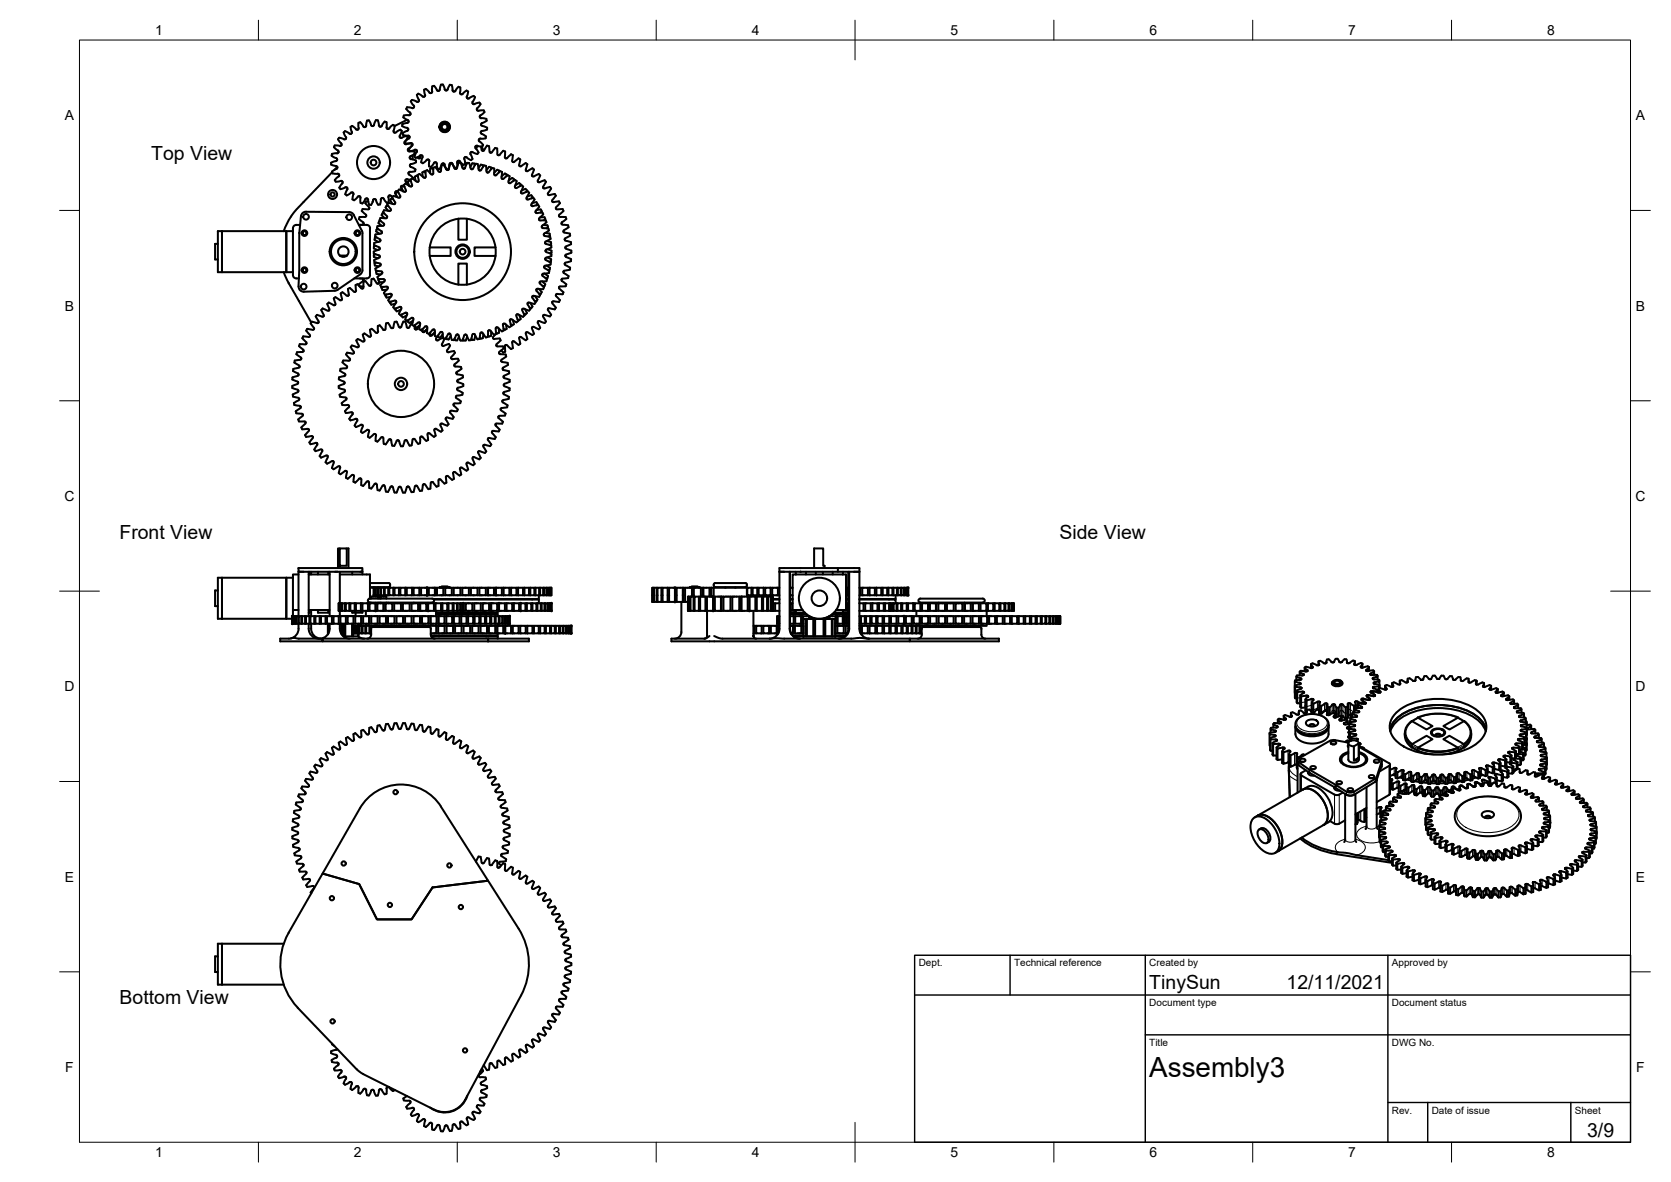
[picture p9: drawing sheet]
<svg xmlns="http://www.w3.org/2000/svg" width="420mm" height="297mm" viewBox="0 0 420 297" stroke-linecap="round" stroke-linejoin="round" font-family="sans-serif">
<defs><g id="words">
<text font-size="7" x="289" y="270.6">Assembly3</text>
<g font-size="4.9">
<text x="38" y="40.3">Top View</text>
<text x="30" y="135.4">Front View</text>
<text x="266.4" y="135.5">Side View</text>
<text x="289" y="248.5">TinySun</text>
<text x="323.5" y="248.5">12/11/2021</text>
<text x="30.1" y="252.3">Bottom View</text>
<text x="399.1" y="285.7">3/9</text>
</g>
<g font-size="3.5">
<text x="39" y="8.8">1</text>
<text x="89" y="8.8">2</text>
<text x="139" y="8.8">3</text>
<text x="189" y="8.8">4</text>
<text x="239" y="8.8">5</text>
<text x="289" y="8.8">6</text>
<text x="339" y="8.8">7</text>
<text x="389" y="8.8">8</text>
<text x="16.3" y="30.2">A</text>
<text x="411.3" y="30.2">A</text>
<text x="16.3" y="78">B</text>
<text x="411.3" y="78">B</text>
<text x="16.2" y="125.9">C</text>
<text x="411.2" y="125.9">C</text>
<text x="16.2" y="173.7">D</text>
<text x="411.2" y="173.7">D</text>
<text x="16.3" y="221.6">E</text>
<text x="411.3" y="221.6">E</text>
<text x="16.4" y="269.4">F</text>
<text x="411.4" y="269.4">F</text>
<text x="39" y="290.8">1</text>
<text x="89" y="290.8">2</text>
<text x="139" y="290.8">3</text>
<text x="189" y="290.8">4</text>
<text x="239" y="290.8">5</text>
<text x="289" y="290.8">6</text>
<text x="339" y="290.8">7</text>
<text x="389" y="290.8">8</text>
</g>
<g font-size="2.5">
<text x="231" y="242.9">Dept.</text>
<text x="255" y="242.9">Technical reference</text>
<text x="289" y="242.9">Created by</text>
<text x="350" y="242.9">Approved by</text>
<text x="289" y="252.8">Document type</text>
<text x="350" y="252.8">Document status</text>
<text x="289" y="262.9">Title</text>
<text x="350" y="262.9">DWG No.</text>
<text x="350" y="279.9">Rev.</text>
<text x="360" y="279.9">Date of issue</text>
<text x="396" y="279.9">Sheet</text>
</g>
</g></defs>
<!-- layer: Visible -->
<g fill="none" stroke="#000" stroke-width=".51">
<path d="M85.1 38.3l-.3 .2h-.7a.53 .53 0 0 0-.7 .5 .53 .53 0 0 0 .6 .5l.6 .3 .2 .4M85.1 38.2v.1M86.9 34.9l-.3 .1-.5-.2a.57 .57 0 0 0-.6-.2 .57 .57 0 0 0-.4 .6l.8 1.1-.3 .4-.8-.2a.52 .52 0 0 0-.8 .2 .52 .52 0 0 0 .4 .8l.6 .4 .1 .3M88.3 33.6l-.3 .1-.6-.4a.52 .52 0 0 0-.8-.2 .52 .52 0 0 0 0 .8l.4 .6-.1 .4M89.9 32.6l-.3-.1-.5-.5a.51 .51 0 0 0-.8-.3 .51 .51 0 0 0-.1 .8l.3 .7-.2 .4M93.8 31.7l-.5-.2-.2-.7a.52 .52 0 0 0-.6-.6 .52 .52 0 0 0-.4 .8v.7l-.3 .2h-.3l-.5-.7a.51 .51 0 0 0-.7-.5 .51 .51 0 0 0-.2 .8l.1 .8-.3 .3M94.5 30.2l-.5 1.3-.3 .2M94.5 30.2a.57 .57 0 0 1 .7 .7l.3 .9h.4l.3-.7a.5 .5 0 0 1 .6-.5 .5 .5 0 0 1 .4 .6v.9l.2 .2M99.2 31.6l-.2 1.6 .4 .2 1.3-.8M99.2 31.6a.81 .81 0 0 0-1.1 .4l-.3 .4-.4-.1M100.7 32.6l.3 .3-.5 1.3 .1 .3 .3 .2 1.3-.5M101.8 36.1l.3 .2 .7-.2a.51 .51 0 0 1 .8 .1 .51 .51 0 0 1-.4 .8l-.6 .5v.2l.2 .3h.8a.51 .51 0 0 1 .8 .3 .51 .51 0 0 1-.6 .7l-.8 .4v.4l1 .3a.51 .51 0 0 1 .6 .5 .51 .51 0 0 1-.6 .5l-.7 .1-.2 .5 1.4 .9-.1 .4"/>
<path d="M102 36.1l1.5-.1 .2 .4-.5 .6a.62 .62 0 0 0-.1 1M102.2 27.4l1 1.1-.2 .4h-.7a.54 .54 0 0 0-.6 .1 .54 .54 0 0 0-.2 .6l1.2 .8-.1 .4-.7 .2a.53 .53 0 0 0-.6 .2 .53 .53 0 0 0 0 .6l1.3 .5v.5l-.7 .3a.52 .52 0 0 0-.5 .3 .52 .52 0 0 0 .1 .6l1.3 .1 .2 .3M102.3 34.2a.61 .61 0 0 1-.1 .9l-.5 .6 .1 .4M102.4 30.1l-3.2 1.6M103 34.4l-.1 .3-.6 .4a.64 .64 0 0 0-.3 .9M103.7 39.1l.1 1M104.1 38.8l.2 .2M104.7 37.7l-.3-.1-1.3 .4M104.7 37.7l.1 .1M104.8 37.8v.4l-.3 .5a.52 .52 0 0 0-.2 .5 .52 .52 0 0 0 .4 .4l1-.5M105.2 25.5l-.3 .1-.6-.3a.52 .52 0 0 0-.6-.2 .52 .52 0 0 0-.3 .5l.7 1.2-.3 .4-.7-.2a.63 .63 0 0 0-1 .4M105.7 39.1l-.1 .6-.4 .1-.3-.3"/>
<path d="M105.7 39.1l.2-.1 .4 .3-.3 .8a.51 .51 0 0 0-.1 .5 .51 .51 0 0 0 .5 .3l1-.8h.2l.4 .3-.1 .7a.52 .52 0 0 0 0 .6 .52 .52 0 0 0 .5 .2l.8-1.1h.3l.3 .2 .2 1.4M106.6 22.5l.3 1.4-.1 .3M106.7 24.3h-.4l-.5-.4a.52 .52 0 0 0-.5-.3 .52 .52 0 0 0-.4 .4l.5 1.1-.2 .4M106.8 24.2l-.1 .1M107.1 22.4l-.5 .2M107.1 22.3l1.1 1.1 .5-.3-.1-.7a.54 .54 0 0 1 .1-.6 .54 .54 0 0 1 .6-.1l.6 1 .3 .1M112.3 22.7l-.4-.1-.2-.7a.52 .52 0 0 0-.3-.5 .52 .52 0 0 0-.6 0l-.2 1.2-.4 .3M113.1 21.3l-.6 1.3-.3 .1M113.1 21.3a.67 .67 0 0 1 .7 .9v.6l.2 .2M114 23h.4l.4-.6a.52 .52 0 0 1 .4-.5 .52 .52 0 0 1 .5 .2v1.4l.1 .1M115.8 23.6l.1 .1M116 23.7h.3l.4-.5a.52 .52 0 0 1 .5-.4 .52 .52 0 0 1 .5 .4l-.4 1.2 .3 .3"/>
<path d="M118.8 39.9a.8 .8 0 0 1-1.2-.1l-.4-.3-.4 .1-.1 .3 .2 .6a.52 .52 0 0 1 .1 .6 .52 .52 0 0 1-.6 .2l-.9-.9h-.4M119.1 24.1l-1.3 .7-.2-.1M119.1 24.1a.67 .67 0 0 1 0 1.1l-.3 .5 .1 .4 .3 .1 .6-.3a.53 .53 0 0 1 .6-.1 .53 .53 0 0 1 .3 .5l-.8 1v.3M119.5 36.9v.3l.5 .5a.63 .63 0 0 1 0 1M119.6 36.7l-.1 .2M119.9 27.6l.3 .3 .7-.2a.53 .53 0 0 1 .6 0 .53 .53 0 0 1 .2 .6l-1.1 .8 .1 .4 .2 .2 1.4 .2M120 38.7l-1.3-.5-.3 .1-.2 .3 .6 1.3M120.1 36.7l-.4 .7M121 36.8l.3 1.1 .4-.1 .3-.5a.57 .57 0 0 1 .3-.6 .57 .57 0 0 1 .7 .2l.1 1.3 .3 .2M121.1 36.8l.5 1.1M121.5 36.4a.69 .69 0 0 1-1.1 .4l-.5-.2-.3 .2M122.3 29.9a.71 .71 0 0 1-.7 .9l-.6 .3v.4l1.5 .6"/>
<path d="M122.5 32.1a.7 .7 0 0 1-.8 .7l-.6 .1-.2 .4 .1 .3 .6 .3a.51 .51 0 0 1 .5 .3 .51 .51 0 0 1-.2 .6h-1.3l-.2 .4 1.1 1.2M123.4 38.4l.2-.1 .4-.5a.57 .57 0 0 1 .4-.5 .57 .57 0 0 1 .6 .2l.1 1.4 .4 .1 .5-.5a.58 .58 0 0 1 .4-.5 .58 .58 0 0 1 .6 .3v1.4l.4 .1 .5-.5a.59 .59 0 0 1 .5-.4 .59 .59 0 0 1 .5 .3l-.1 1.4 .4 .2 .5-.5a.7 .7 0 0 1 1.1-.2M54.8 58.1h1v10.3h-1zM55.8 58.1h16.2v10.3h-16.2zM73.7 58.1h-1.7v10.3h1.7M73.7 57.4v11.7a.84 .84 0 0 0 .8 .9h.7M75.5 56.5h-1a.84 .84 0 0 0-.8 .9M77 53.2l11.2 .2 .8 .6 2.1 4.2-.1 10.3-.4 .4-5.7 3.9M77 53.2a1.29 1.29 0 0 0-1.3 1.2l-.5 4.2v9.3l-.1 4.1a1.32 1.32 0 0 0 1.3 1.3l7.8-.2M83.5 43.3l-9.4 9.9a15 15 0 0 0-2.8 4.9M84.2 45.2l.3 .5 1.5-.2 .1 .5-.5 .6a.51 .51 0 0 0-.2 .8 .51 .51 0 0 0 .8 0l.8-.4 .2 .1M84.8 40.2l-.3 .3-.7 .1a.51 .51 0 0 0-.6 .5 .51 .51 0 0 0 .7 .5l.8 .2 .1 .3"/>
<path d="M84.8 41.9l-.7 .8M84.8 42.1l-.1 .3-.7 .3a.51 .51 0 0 0-.5 .6 .51 .51 0 0 0 .7 .4h.8l.2 .1M85.3 43.8l-.1 .5-1 .9M87.2 47.1l.2 .3-.6 1.4M88.7 48.4h-.4l-.8 .6a.39 .39 0 0 1-.7-.2M88.7 48.4l.2 .2-.2 .9a.52 .52 0 0 0 .1 .8 .52 .52 0 0 0 .8-.4l.5-.6 .5 .1 .1 1.6M90.2 56.5h2a.84 .84 0 0 1 .8 .9M90.2 55l1.3 1.1-.3 .4h-.7M90.7 51l.4 .1M92.2 49.9l-.3 .1-.8 1.1M92.2 49.9h.1M92.3 49.9l.3 .2 .1 .8a.53 .53 0 0 0 .6 .6"/>
<path d="M92.6 50.7l-.5-.1a.76 .76 0 0 0 .4 1.2l.4 .3-.1 .4M92.8 52.5l-.2 .1h-.6a.56 .56 0 0 0-.7-.1 .56 .56 0 0 0-.2 .6l1 1-.3 .4h-.6a.66 .66 0 0 0-1 .5M93 57.4v11.7a.84 .84 0 0 1-.8 .9h-3.1M93.8 50.3l-.1 .4M94.4 58.9a.77 .77 0 0 0 .8 1l.4 .3v.4l-1.5 .5M94.7 59.7a.45 .45 0 0 0-.5 .4 .45 .45 0 0 0 .5 .4l.4 .3M95.1 51.5l-.6-1.3-.4-.2-.3 .2-.5 1.3M95.1 57.6a.44 .44 0 0 0-.5 .4 .44 .44 0 0 0 .4 .5l.5 .2M95.6 51.4h-.5M95.8 55.6a.45 .45 0 0 0-.6 .3 .45 .45 0 0 0 .4 .5l.4 .4M96.6 56.5l-.2 .3h-.6a.57 .57 0 0 0-.7 0 .57 .57 0 0 0-.2 .6l1 .7 .1 .4-.2 .2-1.4 .2M96.6 53.6a.45 .45 0 0 0-.6 .3 .45 .45 0 0 0 .3 .6l.4 .3"/>
<path d="M97.6 51.8l-.2-.1a.53 .53 0 0 0-.4 .6 .53 .53 0 0 0 .5 .5l.1 .2M97.7 50.8a.74 .74 0 0 1-1-.5l-.3-.5h-.5l-.4 1.6M98.1 50.3l.6 .9M98.2 52.9l-.2 .2-.6-.2a.56 .56 0 0 0-.7-.1 .56 .56 0 0 0-.3 .6l1 1-.2 .4h-.7a.57 .57 0 0 0-.7 0 .57 .57 0 0 0-.2 .6l.9 .8 .1 .3M98.6 49.6l.8 1.3v.2M98.6 49.6l-.4-.5-.5 .2v1.5M98.8 50l-.4-.1-.3 .4M99.4 51.1l-.3 .2-.6-.1a.57 .57 0 0 0-.7-.2 .57 .57 0 0 0-.3 .5l.8 1-.1 .4M99.4 48.6l.5 1M99.8 48.2l.4 .2M99.8 48.2l-.4 .4M100.1 48.2l-.4-.2-.4 .4 .4 1.1"/>
<path d="M100.9 46.9l.4-.2 .4 .2a.44 .44 0 0 0-.7 0 .44 .44 0 0 0 .1 .7l.2 .5M100.9 46.9l-.1 .3 .5 .8M101.6 46.5l.5 1.3-.2 .3M101.9 48.1l-.3 .1-.5-.3a.69 .69 0 0 0-1.1 .1l.7 1.4-.3 .3-.7-.2a.69 .69 0 0 0-1.1 .1M102 45.2v.4l.8 1M102.6 45.6l.3 1.1M103.3 45.2l-1.1-.2-.2 .2M103.3 45.6l-.3-.3-.4 .3M103.9 44.7l-.1 .2M104.3 44.4l.2 1.1M104.4 43l-1.4 .2-.3 .2v.4l1.2 .9M105.1 44.4l-.4-.3-.4 .3"/>
<path d="M106.6 43.1l.4 .3M106.6 43.1a.65 .65 0 0 0-.3 1.1v.2M106.8 44.7h-.2l-.5-.5a.57 .57 0 0 0-.5-.4 .57 .57 0 0 0-.5 .3l.2 1.4-.5 .2-.4-.4a.58 .58 0 0 0-.6-.4 .58 .58 0 0 0-.5 .4l.3 1.3-.4 .3-.5-.3a.71 .71 0 0 0-1.1-.1M107 43l.1 1.4-.3 .3M108.6 42.3l.3 .3M108.6 42.3a.68 .68 0 0 0-.4 1v.2M109 42.1l-.1 1.7h-.4l-.5-.4a.69 .69 0 0 0-1-.4M109 42.1a.79 .79 0 0 1 1.1 .7l.2 .3 .4 .1 .2-.2v-.6a.58 .58 0 0 1 .1-.7 .58 .58 0 0 1 .6-.1l.6 1 .3 .1M110 42.4a.66 .66 0 0 0 .9-.6l.2-.6 .4-.1 .3 .1 .1 .7a.64 .64 0 0 0 .8 .6M110.1 42.4v.4M110.9 41.9l.1 .1M112.1 42.3h.1"/>
<path d="M112.6 42.7h.1M113 41.5v.1M113.3 41l-.2 .1-.4 1.4M114.2 41.9v.1M114.6 42.5l-.3-.1-.3-.6a.57 .57 0 0 0-.2-.6 .57 .57 0 0 0-.7 .1l-.2 1.2-.3 .2M114.6 42.5h.1M115 41l.1 .3M115.1 40.5l-.2 .2 .1 .7a.53 .53 0 0 1-.1 .5 .53 .53 0 0 1-.5 .2l-.7-1-.4-.1M115.3 55v5.2h2.1v-5.2M116.4 41.3l-.2 .6M116.6 42.4l-.3-.1-.2-.6a.57 .57 0 0 0-.2-.6 .57 .57 0 0 0-.7 0l-.3 1.1-.3 .3M116.6 42.4h.1"/>
<path d="M117 40.9l.3 .4M117.4 55a8.3 8.3 0 0 0-9.3 7.2M117.4 55a8.3 8.3 0 0 1 7.2 7.2M117.5 40.9l-.6 1.4-.3 .1M117.5 40.9a.79 .79 0 0 1 .8 1l.1 .5 .3 .1M118.7 42.5l.2-.1 .3-.5a.58 .58 0 0 1 .3-.6 .58 .58 0 0 1 .6 .1l.2 1.2 .4 .2M119.4 41.5a.45 .45 0 0 0-.5-.4 .45 .45 0 0 0-.4 .4l-.2 .5M120.6 42.8l.4-.1 .2-.4a.56 .56 0 0 1 .4-.6 .56 .56 0 0 1 .6 .2l.1 1.3 .3 .2M121.5 41.9a.44 .44 0 0 0-.4-.5 .44 .44 0 0 0-.5 .4l-.3 .5M122.6 43.4l.3-.1 .3-.5a.58 .58 0 0 1 .5-.5 .58 .58 0 0 1 .6 .2l-.1 1.3 .2 .2M123 41.9l-.7 .9M123 41.9l.5 .2"/>
<path d="M123.5 42.1v.4M124.4 44h.4l.4-.4a.57 .57 0 0 1 .4-.5 .57 .57 0 0 1 .6 .3l-.1 1.3 .2 .3 .3-.1 1.1-.9M125.5 43.3a.44 .44 0 0 0-.3-.6 .44 .44 0 0 0-.6 .4l-.4 .4M127.4 43.8l-.1 .5M127.4 43.8a.68 .68 0 0 0-1.1 .3l-.2 .2M127.7 44l.4 .3M128.1 44.3l-.3 1.3 .2 .4M129.2 45l-.1 .5M129.2 45a.67 .67 0 0 0-1.1 .2l-.2 .2M129.6 46.6l.3-.3a.49 .49 0 0 1 .6-.2 .49 .49 0 0 1 .4 .5l-.1 .2M129.9 45.5l-.4 1.5 .4 .3 .5-.3a.56 .56 0 0 1 .6-.4 .56 .56 0 0 1 .5 .5l-.5 1.1 .1 .3M129.9 45.5a.8 .8 0 0 0-1.2 .3l-.4 .2h-.3"/>
<path d="M130.8 40.1l-.3 1.5 .4 .2 .6-.3a.57 .57 0 0 1 .5-.4 .57 .57 0 0 1 .5 .4l-.3 1.1 .2 .4M131.1 48.5v.1M131.1 47.9l.4-.2a.49 .49 0 0 1 .6-.2 .49 .49 0 0 1 .3 .5l-.1 .2M131.1 48.6h.3l.5-.2a.58 .58 0 0 1 .6-.3 .58 .58 0 0 1 .5 .5l-.6 1.1 .1 .4 .3 .1 1.3-.5M132.4 43h.3l.4-.3a.57 .57 0 0 1 .6-.3 .57 .57 0 0 1 .5 .4l-.5 1.2 .2 .3M133.6 49.1l.3 .4-.2 .4M133.6 49.1l-1.1 .3M133.7 51.7l.2 .1 .6-.1a.71 .71 0 0 1 1.1 .3l-.9 1-.1 .3 .3 .3 1.5-.2M133.8 51l.4-.1a.49 .49 0 0 1 .6 0 .49 .49 0 0 1 .2 .5l-.1 .2M134.1 49.7l.3 .4M134.4 50.1l-.8 1.2 .1 .4M135.8 44.1l-.6 1.4 .4 .3 .5-.2a.58 .58 0 0 1 .7-.3 .58 .58 0 0 1 .4 .5l-.7 1.3 .3 .3 .7-.2a.58 .58 0 0 1 .6-.2 .58 .58 0 0 1 .4 .5l-.7 1.1 .1 .3 .3 .2 1.3-.3"/>
<path d="M135.8 44.1a.78 .78 0 0 0-1.2 .1l-.4 .2-.3-.1M136 52.6l-1.1 .2M136 52.6l.2 .5M136.2 53.1l-.3 .3M136.4 53.4a.77 .77 0 0 1-.5 1.2l-.4 .3 .1 .4 .2 .1h.6a.57 .57 0 0 1 .6 0 .57 .57 0 0 1 .3 .6l-1 .8v.4l1.6 .2M136.5 56.6h.5a.49 .49 0 0 1 .6 0 .49 .49 0 0 1 0 .6l-.2 .2M136.9 54.6h-1.1M136.9 54.6l.2 .5-.3 .3M137.1 58.5l.4 .1a.48 .48 0 0 1 .6 .1 .48 .48 0 0 1 0 .6l-.2 .1M137.9 57.4l.1 .5M138 57.9l-1.3 .9 .1 .5 .7 .1a.57 .57 0 0 1 .7 .1 .57 .57 0 0 1 .1 .6l-1.1 .6-.1 .4M139.5 48.7a.8 .8 0 0 1-.4 1.3l-.3 .4 .1 .3h.8a.56 .56 0 0 1 .7-.1 .56 .56 0 0 1 .3 .6l-.9 .9v.4"/>
<path d="M139.8 52.5l.2 .1h.6a.57 .57 0 0 1 .7-.1 .57 .57 0 0 1 .3 .6l-1.1 1 .2 .4h.7a.57 .57 0 0 1 .7 0 .57 .57 0 0 1 .2 .6l-1.1 .8v.4M141.2 56.3l.2 .2h.6a.69 .69 0 0 1 1 .6M143 57.1l-1.3 .9 .1 .4 .7 .2a.57 .57 0 0 1 .6 .1 .57 .57 0 0 1 .1 .6l-1.2 .7 .1 .5 .6 .1a.58 .58 0 0 1 .7 .2 .58 .58 0 0 1 0 .6l-1.2 .7 .1 .4 .6 .2a.58 .58 0 0 1 .6 .2 .58 .58 0 0 1 0 .7l-1.3 .5v.4l.6 .3a.56 .56 0 0 1 .6 .2 .56 .56 0 0 1 0 .7l-1.4 .4v.4l.6 .4a.57 .57 0 0 1 .6 .3 .57 .57 0 0 1-.1 .6l-1.3 .3-.1 .5 .6 .3a.58 .58 0 0 1 .5 .4 .58 .58 0 0 1-.1 .6l-1.3 .1-.2 .2M54.8 61.3h-.7v3.9h.7M71.3 68.4l1.3 2.7M72.6 71.1l5.7 9.9M81.1 77.5a.77 .77 0 0 0 .1 1.3l.2 .3v.3M81.3 79.5l-.3 .1-.5-.2a.57 .57 0 0 0-.6-.2 .57 .57 0 0 0-.4 .5l.7 1.1-.3 .4-.7-.2a.57 .57 0 0 0-.6-.1 .57 .57 0 0 0-.4 .5l.7 1v.3M81.4 79.4l-.1 .1M84.2 76.7h-.3l-.5-.3a.58 .58 0 0 0-.6-.3 .58 .58 0 0 0-.5 .4l.5 1.2-.1 .4-1.6-.6M84.9 72.8l-.7 .3M85.4 64.2h1.8"/>
<path d="M85.4 64.2a1.32 1.32 0 0 0 1.8 0M85.4 64.2a1.32 1.32 0 0 1 0-1.9 1.32 1.32 0 0 1 1.9 0 1.32 1.32 0 0 1-.1 1.9M86.1 73.4a.76 .76 0 0 0-.2 1.3l.1 .5-.3 .3-.7-.4a.58 .58 0 0 0-.5-.3 .58 .58 0 0 0-.5 .3l.4 1.2-.2 .4M89.3 73.3h-.3l-.4-.4a.57 .57 0 0 0-.5-.4 .57 .57 0 0 0-.6 .3l.2 1.2-.2 .3-1.4-.8M89.4 71.6l.1 1.5-.2 .2M90.2 71.4l.2 .5 1 .1M90.5 70h.7l.3 .4-1.3 1M91.4 70.8v1.6l-.4 .1-.5-.5a.69 .69 0 0 0-1.1-.4M91.9 70.6l.9 1.2h.2M91.9 70.6l-.5 .2M93.4 70.2l-.1 1.4-.2 .2M93.4 70.2a.78 .78 0 0 1 1.1 .7l.4 .4 .3-.1 .1-.3"/>
<path d="M94.1 61.1a.76 .76 0 0 0 .9 .9l.4 .2 .1 .3-.2 .3-.5 .1a.56 .56 0 0 0-.7 .2 .56 .56 0 0 0 0 .7l1.4 .5-.1 .4-.6 .3a.69 .69 0 0 0-.7 .9M94.1 65.9l1.6 .4v.5l-1.3 .7M94.4 67.5a.76 .76 0 0 0 1.1 .6l.4 .1 .2 .3v.3l-.5 .3a.57 .57 0 0 0-.6 .4 .57 .57 0 0 0 .2 .6l1.4 .1 .1 .4-.5 .5a.56 .56 0 0 0-.5 .4 .56 .56 0 0 0 .3 .6l1.3-.1 .2 .3-1 1.3M94.4 63.9a.44 .44 0 0 0-.4 .5 .44 .44 0 0 0 .5 .4l.6 .1M94.4 61.8a.44 .44 0 0 0-.4 .4 .44 .44 0 0 0 .5 .4l.5 .2M94.6 66l-.2 .1a.43 .43 0 0 0-.2 .6 .43 .43 0 0 0 .6 .2h.5M94.9 68.1a.44 .44 0 0 0-.3 .5 .44 .44 0 0 0 .6 .3h.6M95.3 70.9h1.1M95.4 70.1v.1M95.5 70.1l-.3 .3 .1 .5M96.3 72.1l-.2 .2a.54 .54 0 0 0 .2 .6 .54 .54 0 0 0 .7-.1h.3M96.5 73.6a.77 .77 0 0 0 1.3 .3l.5-.1 .2 .2"/>
<path d="M97.2 74a.45 .45 0 0 0-.1 .6 .45 .45 0 0 0 .6 .1l.6-.1M97.6 75.5a.77 .77 0 0 0 1.3 .1l.5-.1 .2 .2-.3 .8a.67 .67 0 0 0-.1 1.1M98.1 76.2a.65 .65 0 0 0 1.1 .2l.2-.1M98.3 75.8l-.2 .4M98.5 74v.4l-.9 1.1M99.2 77.6l1.5-.5 .2 .3-.2 .6a.58 .58 0 0 0-.3 .6 .58 .58 0 0 0 .4 .5l1.3-.5 .3 .3-.2 .6a.69 .69 0 0 0 .1 1.1M99.6 77.5a.44 .44 0 0 0 0 .6 .44 .44 0 0 0 .7-.1l.5-.2M101.1 79a.48 .48 0 0 0 .1 .7 .48 .48 0 0 0 .7-.2l.4-.2M108.1 62.2h5.2v2.1h-5.2M108.1 62.2v2.1M108.1 64.3a8.3 8.3 0 0 0 8.2 7.3 8.3 8.3 0 0 0 8.3-7.3M115.3 71.5v-5.3h2.1v5.3"/>
<path d="M124.6 62.2v2.1M124.6 62.2h-5.3v2.1h5.3M130 79l-.2 .4 .2 .5a.57 .57 0 0 1 .2 .6 .57 .57 0 0 1-.5 .4l-1.2-.7-.3 .3 .1 .6a.57 .57 0 0 1 .2 .7 .57 .57 0 0 1-.6 .3l-1.2-.8-.3 .3 .2 .6a.71 .71 0 0 1-.4 1.1l-1.1-1.1-.5 .3a2.17 2.17 0 0 1-.7 2.3l.2 .4 .7-.1a.57 .57 0 0 1 .7 0 .57 .57 0 0 1 .3 .5l-1 1 .2 .5 .6-.1a.57 .57 0 0 1 .7 0 .57 .57 0 0 1 .2 .6l-1 .8v.4M130.5 79.1l.2 .4a.48 .48 0 0 1 .2 .6 .48 .48 0 0 1-.6 .3l-.2-.1M132 77.7l.1 .2a.53 .53 0 0 1 .3 .6 .53 .53 0 0 1-.5 .4h-.2M133.3 76.1l.6 .9M133.9 77l-.3 .4-.5-.1M133.9 74.5l.3-.2 1.4 .3M133.9 74.5l-.1 .3 .4 .5a.57 .57 0 0 1 .4 .5 .57 .57 0 0 1-.4 .6l-1.3-.4-.3 .4 .3 .5a.59 .59 0 0 1 .4 .6 .59 .59 0 0 1-.4 .5l-1.4-.5-.2 .5 .3 .5a.58 .58 0 0 1 .2 .6 .58 .58 0 0 1-.4 .5l-1.1-.6h-.3M134.5 74.4l.2 .3a.48 .48 0 0 1 .4 .5 .48 .48 0 0 1-.5 .5l-.2-.1M134.9 72.8v.3l.9 1.1M135.5 72.6l.3 .3a.49 .49 0 0 1 .3 .5 .49 .49 0 0 1-.3 .4h-.3"/>
<path d="M135.8 74.2l-.2 .4M136.3 70.7l.8 .7M136.4 69.1v.2l.5 .4a.7 .7 0 0 1 .5 1M136.9 68.7l.3 .3a.49 .49 0 0 1 .5 .4 .49 .49 0 0 1-.3 .5h-.2M137.1 61.1l.2 .2 .5 .1a.57 .57 0 0 1 .6 .2 .57 .57 0 0 1 .1 .7l-1.2 .4-.1 .4M137.1 71.4l-.2 .5h-.4M137.2 63.1l.2 .3 .5 .1a.57 .57 0 0 1 .6 .3 .57 .57 0 0 1 0 .6l-1.4 .5v.4l.6 .3a.57 .57 0 0 1 .6 .3 .57 .57 0 0 1 0 .6l-1.4 .4-.1 .4 .6 .4a.68 .68 0 0 1 .6 .9M137.4 66.7l.9 .6M137.4 70.7h-1.6l-.1 .5 .5 .4a.58 .58 0 0 1 .4 .5 .58 .58 0 0 1-.2 .6l-1.3-.2-.2 .3M137.5 60.6h.4a.49 .49 0 0 1 .5 .3 .49 .49 0 0 1 0 .6h-.2M137.6 64.7l1 .5M137.6 62.6l.4 .1a.49 .49 0 0 1 .6 .3 .49 .49 0 0 1-.1 .6l-.3 .1"/>
<path d="M138 68.6l-1.4 .1-.2 .4M138.3 67.3l-.1 .5-.4 .1M138.6 65.1l-.1 .5-.4 .2M138.9 75.8l-.1 .4 .4 .5a.56 .56 0 0 1 .5 .5 .56 .56 0 0 1-.4 .5l-1.4-.2-.1 .4 .3 .5a.56 .56 0 0 1 .4 .5 .56 .56 0 0 1-.4 .6l-1.4-.4-.2 .4 .4 .6a.69 .69 0 0 1 0 1.1M141.2 70.2v.4l.5 .3a.59 .59 0 0 1 .6 .4 .59 .59 0 0 1-.2 .7l-1.5 .1v.4l.5 .4a.58 .58 0 0 1 .5 .4 .58 .58 0 0 1-.3 .6h-1.4l-.1 .4 .4 .5a.58 .58 0 0 1 .5 .5 .58 .58 0 0 1-.3 .6l-1.2-.2-.3 .1M74 91.1l1.2 .7 .1 .3M74.5 89l1.3 1-.2 .4-.6 .1a.68 .68 0 0 0-1 .6M75 96.2l-.2 .3-.5 .2a.57 .57 0 0 0-.7 .2 .57 .57 0 0 0 .1 .7l1.1 .3 .2 .3M75 96.2h.1M75 98.3l-.1 .2-.5 .3a.56 .56 0 0 0-.6 .2 .56 .56 0 0 0 0 .7l1.2 .3 .3 .3M75 98.2v.1M75.1 94.1l-.2 .4-.6 .1a.56 .56 0 0 0-.6 .2 .56 .56 0 0 0 0 .6l1.1 .5 .2 .3"/>
<path d="M75.3 92.1l-.1 .3-.7 .1a.57 .57 0 0 0-.6 .2 .57 .57 0 0 0-.1 .6l1.1 .5 .2 .3M77.9 84.5l-.2 .2-.6-.1a.58 .58 0 0 0-.7-.1 .58 .58 0 0 0-.3 .6l1 1-.2 .4h-.7a.56 .56 0 0 0-.7 0 .56 .56 0 0 0-.2 .6l1 .9-.2 .4-.6 .1a.67 .67 0 0 0-1 .5M79 82.7l-.3 .2-.6-.1a.56 .56 0 0 0-.7-.1 .56 .56 0 0 0-.3 .5l.8 .9v.4M85.6 92.7a.76 .76 0 0 0 .8 1l.4 .3v.4l-.8 .2a.52 .52 0 0 0-.6 .2 .52 .52 0 0 0-.1 .6l1.2 .5 .1 .2M86.6 96.1l-.1 .4-.6 .2a.51 .51 0 0 0-.6 .3 .51 .51 0 0 0 0 .6l1.4 .4v.4l-.7 .4a.54 .54 0 0 0-.5 .3 .54 .54 0 0 0 .1 .6l1.3 .2 .2 .3M87.3 92.2l-.3 .4-1.4 .1M91.5 85.8l-.3 .1-.6-.4a.55 .55 0 0 0-.5-.2 .55 .55 0 0 0-.5 .4l.6 1.3-.3 .3-.7-.3a.52 .52 0 0 0-.6-.1 .52 .52 0 0 0-.3 .5l.7 1.2-.3 .3-.7-.2a.53 .53 0 0 0-.6 0 .53 .53 0 0 0-.3 .5l.9 1.1-.3 .4-.7-.1a.53 .53 0 0 0-.6 0 .53 .53 0 0 0-.2 .6l1 .8 .1 .3M91.6 85.7l-.1 .1M94.8 83.6h-.3l-.5-.5a.53 .53 0 0 0-.4-.4 .53 .53 0 0 0-.6 .3l.2 1.5-.4 .1-.6-.4a.52 .52 0 0 0-.5-.3 .52 .52 0 0 0-.5 .4l.5 1.1-.1 .3M95 81.9l.1 1.4-.3 .3M95.5 81.8l.9 1.1h.2M95.5 81.7l-.5 .2"/>
<path d="M96.8 82.9h-.1M99.7 80.8l.6 1.3 .2 .2M99.7 80.8a.8 .8 0 0 0-.7 1.1l-.1 .4-.5 .2-.4-.7a.52 .52 0 0 0-.4-.5 .52 .52 0 0 0-.6 .1v1.3l-.2 .2M102.3 80.6l1.4-.8 .3 .3-.2 .7a.57 .57 0 0 0-.2 .6 .57 .57 0 0 0 .6 .4l1-.8 .4 .1 .1 .3-.3 1.3M102.7 80.4l-.1 .4M103.7 81.1l-1 1.3-.4-.1-.1-.7a.53 .53 0 0 0-.2-.6 .53 .53 0 0 0-.7 0l-.4 1.1-.3 .2M103.9 80.5l-.4 .3a.6 .6 0 0 1-.9 0M104.2 81.8v.8l.4 .2M104.4 81.6l-.1 .5M105.4 82.8a.8 .8 0 0 0 1.2-.5l.4-.3h.3l.2 .2-.1 .7a.71 .71 0 0 0 .4 1M105.6 81.7l-.7 1-.3 .1M105.6 81.7l-.3 .2a.6 .6 0 0 1-1 .2"/>
<path d="M106.2 82.7v.4l.4 .3M107.4 82.6l-.8 .8M107.4 82.7l-.8 .8-.4-.2v-.6M108 83.7v.5l.3 .2 1-.7M109.2 82.8l.1 .2v.6a.57 .57 0 0 0 .1 .7 .57 .57 0 0 0 .6 .2l.8-1.1 .5 .1v.7a.58 .58 0 0 0 .1 .7 .58 .58 0 0 0 .7 .1l.6-1.1 .4-.1M109.2 82.8l-.5 .1-.9 1M109.3 83.4l-.2 .3a.48 .48 0 0 1-.4 .4 .48 .48 0 0 1-.5-.3l-.1-.2M109.8 84.6l-.2 .7 .4 .3 1.5-.6M111.3 84l-.2 .3a.49 .49 0 0 1-.4 .5 .49 .49 0 0 1-.5-.3v-.2M111.6 85.1l.1 .1-.6 1.3 .1 .3M112.2 84.8l.1 .4 .5 .1M112.4 88.3l.1 .1"/>
<path d="M112.9 86.5l-1.4 .5-.3-.2M112.9 86.4l.3 .4M113.1 83.8l.2 .3 .1 .5a.57 .57 0 0 0 .1 .6 .57 .57 0 0 0 .7 .1l.5-1.2h.4l.2 .2 .5 1.3M113.2 86.8l-.8 1.3v.2M113.3 84.4l-.5 .9M113.5 90.1l.2 .2 .6-.1a.71 .71 0 0 1 1.1 .4M114.1 88.2l-1.3 .3-.3-.1M114.2 88.2a.7 .7 0 0 1-.3 1.1l-.5 .5 .1 .3M114.6 99.7l.1 .3 1.2 .9M114.8 93.7l.1 .4 .6 .1a.57 .57 0 0 1 .7 .1 .57 .57 0 0 1 .1 .6l-1.2 .5-.1 .3M114.9 97.8l.2 .3 1.2 .6M115 95.8l.5 .4a1.01 1.01 0 0 1 1 .7v.1"/>
<path d="M115 95.7v.1M115.3 90.6l-1.1 1 .2 .5h.5a1.03 1.03 0 0 1 1.1 .4v.2M115.4 84.5l-.1 .4a.48 .48 0 0 1-.3 .5 .48 .48 0 0 1-.6-.1l-.1-.2M116 92.7l-1.2 .8-.1 .3M116.2 99.2l-1.4 .2-.2 .3M116.3 98.7v.5M116.5 97l-1.4 .4-.1 .4M117.1 84.1l.2 .1 .6 1.3M117.1 84.1l-.3 .1-.2 .6a.72 .72 0 0 1-.8 .8M117.5 84.5l-.2 .4a.48 .48 0 0 1-.2 .6 .48 .48 0 0 1-.6-.1l-.1-.2M119.1 83.9l-.3 .2-.2 .6a.7 .7 0 0 1-.7 .8M119.5 84.3l-.1 .4a.49 .49 0 0 1-.2 .6 .49 .49 0 0 1-.6-.1l-.1-.1"/>
<path d="M121 83.6l-.2 .1-.1 .6a.57 .57 0 0 1-.1 .7 .57 .57 0 0 1-.6 .1l-.6-1.1-.3-.1M121.5 83.9v.4a.5 .5 0 0 1-.1 .6 .5 .5 0 0 1-.6 0l-.2-.2M122.7 84.2l.3 .4M122.9 83l-.2 .3v.5a.58 .58 0 0 1 0 .7 .58 .58 0 0 1-.7 .2l-.7-1.1h-.3M122.9 83h.4l.4 .5a.69 .69 0 0 0 1 .5M123.5 83.3v.4a.59 .59 0 0 1-.5 .9M123.5 83.3v.1M124.7 83.5l.3 .3M124.9 83.7l-.2 .2M125.4 82.5v.4a.58 .58 0 0 1-.4 .9M125.5 88.8l.3 .2h.5a.58 .58 0 0 1 .7 .1 .58 .58 0 0 1 .1 .6l-1 .7-.1 .3M126 90.7l.2 .3 1.4 .2"/>
<path d="M126.4 92.8l.2 .2 .5 .1a.59 .59 0 0 1 .7 .2 .59 .59 0 0 1 .1 .6l-1.3 .7 .1 .4 .6 .2a.57 .57 0 0 1 .7 .2 .57 .57 0 0 1 0 .6l-1.3 .5 .1 .5 .6 .2a.72 .72 0 0 1 .7 .9M126.6 98.8l.1 .3 1.3 .6M126.6 82.6l.4 .3M127.2 81.6l.2 1M127.4 82.6l-.4 .3M127.6 91.2l.1 .5M127.7 91.7l-1.2 .7-.1 .3M128 99.7l-.1 .5M128.1 98.1l-1.3 .4-.2 .3M128.5 87.7l-1.1-1-.5 .2 .1 .7a.56 .56 0 0 1 0 .6 .56 .56 0 0 1-.6 .3l-.4-.4M128.9 80.4l.3 1.1M129.2 81.5l-.4 .3-.4-.3"/>
<path d="M132.4 83.5l-.2 .4 .4 1.3M132.6 85.2a.79 .79 0 0 1-1.3-.3l-.3-.2-.4 .1 .1 .8a.57 .57 0 0 1 .1 .6 .57 .57 0 0 1-.6 .4l-1.1-.9-.3 .3 .1 .6a.69 .69 0 0 1-.4 1.1M136.9 81.2l-1.5-.5-.2 .4 .3 .5a.57 .57 0 0 1 .3 .6 .57 .57 0 0 1-.5 .5l-1.2-.6-.4 .4 .3 .6a.58 .58 0 0 1 .2 .6 .58 .58 0 0 1-.5 .4l-1-.6h-.3M75.1 105.9h1.5l.3 .2M75.2 100.3l-.1 .3-.5 .2a.58 .58 0 0 0-.5 .4 .58 .58 0 0 0 0 .6l1.4 .3 .1 .4-.6 .4a.56 .56 0 0 0-.5 .3 .56 .56 0 0 0 .2 .7l1.4 .2v.4l-.5 .4a.68 .68 0 0 0-.4 1M76.8 106.2v.2l-.4 .4a.56 .56 0 0 0-.5 .5 .56 .56 0 0 0 .2 .6l1.3-.1 .3 .2M77.7 108v.3l-.4 .4a.56 .56 0 0 0-.5 .5 .56 .56 0 0 0 .3 .6l1.3-.2 .3 .2-.9 1.4M77.8 111.2a.78 .78 0 0 0 1.3 .2l.4-.1 .3 .2M79.3 113.4l1.5-.5 .3 .5-.3 .5a.66 .66 0 0 0-.1 1.1M79.8 111.5v.3l-.3 .5a.68 .68 0 0 0-.2 1.1M82.3 114.5l-.3-.1-1.3 .6M82.3 114.5l.1 .4-.2 .5a.57 .57 0 0 0-.3 .6 .57 .57 0 0 0 .5 .4l1.3-.5 .2 .2-.2 .7a.56 .56 0 0 0-.2 .6 .56 .56 0 0 0 .5 .4l1.1-.7 .3 .1"/>
<path d="M85.4 117.2l.2 .3-.2 .6a.58 .58 0 0 0-.2 .6 .58 .58 0 0 0 .5 .4l1.3-.8 .2 .3-.1 .6a.57 .57 0 0 0-.1 .7 .57 .57 0 0 0 .5 .3l1-.8h.4M87.1 100.2v.3l-.6 .3a.53 .53 0 0 0-.5 .4 .53 .53 0 0 0 .2 .6h1.3l.2 .1M87.7 101.9l.1 .4-.6 .5a.53 .53 0 0 0-.4 .4 .53 .53 0 0 0 .3 .6l1.4-.2 .2 .4-.5 .6a.62 .62 0 0 0-.1 1M88.1 105.6l1.5-.4 .3 .5-.4 .6a.52 .52 0 0 0-.3 .5 .52 .52 0 0 0 .5 .5l1.3-.6 .2 .5-.2 .6a.53 .53 0 0 0-.2 .5 .53 .53 0 0 0 .5 .4l1.2-.7 .3 .3-.2 .7a.54 .54 0 0 0-.1 .6 .54 .54 0 0 0 .6 .3l.9-.8h.4l.2 .2-.2 1.5M88.9 119.4l.1 .2-.1 .6a.67 .67 0 0 0 .4 1.1M98 110.4l-.3 .1-.2 .5a.58 .58 0 0 1-.4 .5 .58 .58 0 0 1-.6-.1l-.1-1.4-.5-.1-.4 .5a.7 .7 0 0 1-1.1 .4M98 110.4l.4 .2v.7a.53 .53 0 0 0 .2 .6 .53 .53 0 0 0 .6 0l.5-1.1 .4-.2M104 110.3l-.3 .2v.6a.58 .58 0 0 1-.2 .6 .58 .58 0 0 1-.6 .2l-.6-1.3-.6 .1-.1 .6a.59 .59 0 0 1-.2 .7 .59 .59 0 0 1-.6 0l-.4-1.2-.3-.2M105.8 109.8l-.2 .2 .1 .5a.59 .59 0 0 1 0 .7 .59 .59 0 0 1-.7 .2l-.6-1-.4-.1M109.5 109.5a.68 .68 0 0 1-1.1-.2l-.4-.4h-.4v.8a.57 .57 0 0 1 .1 .7 .57 .57 0 0 1-.6 .3l-.9-.9h-.4M110.8 106.6l-.1 .3 .3 .5a.58 .58 0 0 1 .2 .6 .58 .58 0 0 1-.5 .4l-1-.7-.4 .2-.1 .2 .3 1.4M112.1 105.1l-.1 .3 .4 .4a.58 .58 0 0 1 .3 .6 .58 .58 0 0 1-.4 .5l-1.1-.5-.4 .2"/>
<path d="M112.2 105l-.1 .1M113.2 103.4v.4l.4 .3a.58 .58 0 0 1 .4 .6 .58 .58 0 0 1-.3 .5l-1.3-.3-.2 .1M113.3 103.3l-.1 .1M114 118.7l-.1 .2 .1 .6a.57 .57 0 0 1 .1 .7 .57 .57 0 0 1-.5 .3l-1-.9-.5 .3 .1 .6a.57 .57 0 0 1 0 .6 .57 .57 0 0 1-.6 .3l-.8-.9h-.4M115.8 117.6l-.2 .3 .2 .5a.57 .57 0 0 1 .1 .6 .57 .57 0 0 1-.5 .4l-1-.8-.3 .1M115.9 100.9a.69 .69 0 0 1-1 .5h-.6l-.2 .1-.1 .4 .5 .4a.58 .58 0 0 1 .5 .4 .58 .58 0 0 1-.3 .6l-1.2-.1-.3 .1M119.4 116.6a.79 .79 0 0 1-1.3-.2l-.5-.2-.3 .2 .2 .8a.57 .57 0 0 1 .2 .6 .57 .57 0 0 1-.5 .4l-1.1-.7-.3 .1M120.9 115.1a.79 .79 0 0 1-1.3-.1l-.5-.2-.3 .3 .5 1.5M121.5 111.9v.3l.8 1.2M121.6 111.9l.3-.2 1.3 .4M121.6 111.9h.1M122.3 113.4a.79 .79 0 0 1-1.3 .1l-.5-.1-.3 .3 .7 1.4"/>
<path d="M123.8 108.4l-.1 .3 .4 .5a.57 .57 0 0 1 .4 .5 .57 .57 0 0 1-.3 .6l-1.4-.2-.2 .4 .4 .5a.69 .69 0 0 1 .2 1.1M124.6 106.6v.4l1 1M125.3 104.8v.2l.5 .4a.71 .71 0 0 1 .5 1M125.3 104.7v.1M125.6 108a.79 .79 0 0 1-1.2 .3l-.7 .1M125.9 102.7v.3l.5 .4a.58 .58 0 0 1 .6 .4 .58 .58 0 0 1-.2 .6l-1.2 .1-.3 .2M126.3 106.5l-1.5-.1-.2 .2M127.5 102.3l-1.4 .2-.2 .3M127.9 100.2l-1.5 .4-.1 .4 .6 .4a.7 .7 0 0 1 .6 .9M85.4 137.8h1.8v4.4h-1.8zM85.4 137.8h-.4v5M87.2 137.8h.4v5"/>
<path d="M89.3 121.3l1.1-1.1 .5 .2-.1 .7a.68 .68 0 0 0 .5 1M91.3 122.1l.9-1.1h.3l.3 .2 .1 1.4M94.5 121.5l-.3 .1-.3 .5a.67 .67 0 0 1-1 .5M94.5 121.5l.3 .2 .2 1.5M96.5 122l-.4 .1-.2 .5a.69 .69 0 0 1-.9 .6M96.5 122l.3 .2 .2 1.4M98.5 122.2l-.3 .1-.2 .6a.69 .69 0 0 1-.9 .7M104.6 122.1h.3l.3 .6a.67 .67 0 0 0 .9 .6M104.6 122l-.3 .2-.1 .6a.57 .57 0 0 1-.1 .7 .57 .57 0 0 1-.7 0l-.7-1.2-.4 .1-.2 .6a.59 .59 0 0 1-.2 .6 .59 .59 0 0 1-.6 .1l-.6-1.3h-.4l-.3 .6a.56 .56 0 0 1-.2 .6 .56 .56 0 0 1-.7 0l-.3-1.2-.3-.2M107.7 122.9l-.8-1.1-.4-.1-.2 .2-.2 1.4M108.5 121.2l-.2 .2v.5a.68 .68 0 0 1-.6 1M110.4 120.5l-.2 .2 .1 .6a.57 .57 0 0 1 0 .7 .57 .57 0 0 1-.7 .2l-.8-1h-.3"/>
<path d="M54.8 148.4h-.7v3.9h.7M54.8 145.2h1v10.3h-1zM55.8 145.2h16.2v10.3h-16.2zM73.5 154.8v1.9l.1-1.9M73.5 156.7h.2M73.6 154.8v1.9M73.7 145.2h-1.7v10.3h1.5M73.7 153.3l-.1 1.5M73.9 154.8h-.2v1.9h.2M73.9 156.7h.1M73.9 154.8h.1M73.9 154.8v1.9"/>
<path d="M74.4 154.8h-.4v1.9h.4M74.4 156.7h.1M74.4 154.8h.1M74.4 154.8v1.9M75 154.8h-.5v1.9h.5M75 156.7h.1M75 154.8h.1M75 154.8v1.9M75.1 144.4h-1.4v8.9h1.4M75.1 156.7a2.89 2.89 0 0 1-2 3.7M75.1 142.8h16v.9h-16zM75.8 154.8h-.7v1.9h.7"/>
<path d="M75.8 156.7h.2M75.8 154.8h.2M75.8 154.8v1.9M76.4 143.7h-1.3v11.1M76.7 154.8h-.7v1.9h.7M76.7 156.7h.2M76.7 154.8h.2M76.7 154.8v1.9M77.6 156.7a2.93 2.93 0 0 0 2 3.7l.5 .1M77.6 144.4h5.3M77.6 153.3h5.3M77.6 143.7v11.1"/>
<path d="M77.8 154.8h-.9v1.9h.9M77.8 156.7h.3M77.8 154.8h.3M77.8 154.8v1.9M77.8 153.3v.7h-.2M77.8 143.7v.7M78.2 156.7a2.96 2.96 0 0 0 1.8 3.7l.6 .1M78.2 143.7v.7M78.2 153.3v1.5M79 154.8h-.9v1.9h.9M79 156.7h.3M79 154.8h.3"/>
<path d="M79 154.8v1.9M79.9 153.3v.7h2.6v-.7M79.9 143.7v.7M80.4 154.8h-1.1v1.9h1.1M80.4 156.7h.3M80.4 154.8h.3M80.4 154.8v1.9M81.9 154.8h-1.2v1.9h1.2M81.9 156.7h.3M81.9 154.8v1.9M81.9 154.8h.3M82.4 156.7v2.7"/>
<path d="M82.5 143.7v.7M82.6 156.7v2.5M82.9 156.7a2.93 2.93 0 0 1-1.9 3.7l-.6 .1M82.9 143.7v11.1M83.5 154.8v1.9M83.9 154.8h-1.7v1.9h1.7M84.2 143.7h.7M85.2 153.5h.1M85.2 151.6h.1M85.2 151.6v1.9M85.2 154.8h-1.3v1.9h1.3M85.2 156.7h.4"/>
<path d="M85.2 154.8v1.9M85.2 154.8h.4M85.4 151.6h-.2v1.9h.2M85.4 153.5h.1M85.4 151.6h.1M85.4 151.6v1.9M85.4 153.5v1.3h4v-.8M85.4 144.4h7.6v6M85.4 156.7a2.93 2.93 0 0 0 2 3.7l.6 .1M85.4 143.7v7.9M85.8 156.7v2.5M85.9 151.6h-.4v1.9h.4"/>
<path d="M85.9 153.5h.2M85.9 151.6h.2M85.9 151.6v1.9M86.1 156.7v3M86.5 156.7v3.2M86.7 151.6h-.6v1.9h.6M86.7 153.5h.3M86.7 151.6h.3M86.7 151.6v1.9M86.8 156.7v3.2M87 154.8h-1.4v1.9h1.4M87 156.7h.4"/>
<path d="M87 154.8v1.9M87 154.8h.4M87.6 154.8h.1M87.8 151.6h-.8v1.9h.8M87.8 153.5h.3M87.8 151.6h.3M87.8 151.6v1.9M88.5 156.7v3.2M88.6 143.7v.7M88.8 156.7v3.2M88.8 156.7h.5M88.9 154.8v1.9"/>
<path d="M89 157.3v1.9M89 159.2h.1M89 157.3h.1M89.1 154.8h.1M89.2 151.6h-1.1v1.9h1.1M89.2 153.5h.3M89.2 151.6h.3M89.2 151.6v1.9M89.3 157.3h-.2v1.9h.2M89.3 157.3v1.9M89.3 159.2h.1M89.3 157.3h.1"/>
<path d="M89.3 154.8h-1.9v1.9h1.4M89.7 157.3h-.4v1.9h.4M89.7 157.3v1.9M89.7 159.2h.1M89.7 157.3h.1M90 159.2v.7l.6 .4 1 .2M90 156.7v.6M90.2 159.2v.7h-3.9M90.2 156.7v.6M90.2 157.3h-.4v1.9h.4M90.2 157.3v1.9M90.2 159.2h.2"/>
<path d="M90.2 157.3h.2M90.6 143.7h.5v.7M90.7 151.6v1.9M90.8 154.8h-1.5v1.9h1.5M90.8 154.8v1.9M90.8 156.7h.5M90.8 154.8h.5M91 157.3h-.6v1.9h.6M91 157.3v1.9M91 159.2h.2M91 157.3h.2M91.1 151.6h-1.6v1.9h1.6v.5h-2.5v-.5"/>
<path d="M91.8 157.3h-.6v1.9h.6M91.8 157.3v1.9M91.8 159.2h.3M91.8 157.3h.2M92 156.7v.6h17.6v-.6M92 153.5v1.3M92.1 157.3v1.9h.8M92.5 151.6h-1.4v1.9h1.4M92.5 153.5h.4M92.5 151.6h.4M92.5 151.6v1.9M92.8 154.8h-1.5v1.9h1.5"/>
<path d="M92.8 154.8v1.9M92.9 156.7h.4M92.9 154.8h.4M92.9 157.3v1.9M92.9 159.2h.2M93 147.7h1v1.9M93 149.9h.3v.5M93 146.5h3.9a.8 .8 0 0 1 1.2 .7 .96 .96 0 0 1-1.2 .3h-3.9M93 151.4v.2M93.1 157.3v1.9h.2M93.3 149.9h1.8v.5M93.3 151.4v.2"/>
<path d="M93.3 154.8h1.7v1.9h-1.7zM94 157.3v.3M94.1 147.7v1.9M94.1 147.7h.1M94.1 149.6h.1M94.3 157.3v.3M94.4 147.7h-.3v1.9h.3M94.4 147.7v1.9M94.4 147.7h.1M94.4 149.6h.1M94.4 151.6v1.9M94.9 151.6h-2v1.9h2"/>
<path d="M94.9 147.7h-.4v1.9h.4M94.9 147.7h.2M94.9 149.6h.2M94.9 147.7v1.9M95 156.7h.4M95 154.8h.4M95 157.3v.3M95.1 149.9h.4v.5M95.1 151.4v.2M95.2 147.5v.2M95.4 154.8h1.6v1.9h-1.6zM95.5 149.9h.3"/>
<path d="M95.5 151.4v.2M95.6 147.7h-.5v1.9h.5M95.6 147.7h.2M95.6 149.6h.2M95.6 147.7v1.9M95.8 149.9h1.3M95.8 149.9v.5M95.8 151.4v.2M96.4 151.6h-1.5v1.9h1.5M96.4 151.6v1.9M96.5 153.5h.5M96.5 151.6h.5"/>
<path d="M96.5 147.7h-.7v1.9h.7M96.5 147.7h.3M96.5 149.6h.3M96.5 147.7v1.9M97 151.6h1.6v1.9h-1.6zM97 156.7h.6M97 154.8h.6M97.1 149.6v.8M97.1 151.4v.2M97.6 154.8h1.6v1.9h-1.6zM97.6 151.4v.2M97.6 147.7h-.8v1.9h.8"/>
<path d="M97.6 147.7h.3M97.6 149.6h.3M97.6 147.7v1.9M98.6 153.5h.5M98.6 151.6h.5M98.9 147.7h-1v1.9h1M98.9 147.7h.3M98.9 149.6h.3M98.9 147.7v1.9M99.1 151.6h1.7v1.9h-1.7zM99.2 156.7h.5M99.2 154.8h.5"/>
<path d="M99.7 154.8h1.6v1.9h-1.6zM100.3 147.7h-1.1v1.9h1.1M100.3 147.7v1.9M100.3 147.7h.4M100.3 149.6h.4M100.8 153.5h.5M100.8 151.6h.5M101.3 151.6h1.7v1.9h-1.7zM101.3 156.7h.6M101.3 154.8h.6M101.9 154.8h1.6v1.9h-1.6zM101.9 147.7h-1.2v1.9h1.2"/>
<path d="M101.9 147.7h.4M101.9 149.6h.4M101.9 147.7v1.9M103 153.5h.5M103 151.6h.5M103.5 151.6h1.6v1.9h-1.6zM103.5 156.7h.5M103.5 154.8h.5M103.6 147.7h-1.3v1.9h1.3M103.6 147.7v1.9M103.6 147.7h.4M103.6 149.6h.4"/>
<path d="M104 154.8h1.6v1.9h-1.6zM104.1 151.4v.2M105.1 153.5h.5M105.1 151.6h.5M105.4 147.7h-1.4v1.9h1.4M105.4 147.7v1.9M105.4 147.7h.5M105.4 149.6h.5M105.6 156.7h.5M105.6 154.8h.5M105.7 151.6h1.5v1.9h-1.5M105.7 151.6v1.9"/>
<path d="M106.1 154.8h1.6v1.9h-1.6zM106.7 157.3v.3M107.2 151.6h1.9v1.9h-1.9M107.4 147.7h-1.5v1.9h1.5M107.4 147.7v1.9M107.4 147.7h.4M107.4 149.6h.4M107.6 157.3v.3M107.6 151.6v1.9M107.7 156.7h.5M107.7 154.8h.5M108.1 157.3v.3"/>
<path d="M108.3 154.8h1.5v1.9h-1.5M108.3 154.8v1.9M108.4 160h16.8v.5M108.6 150.4h-14.6a1.19 1.19 0 0 0-1.5 .5 1.15 1.15 0 0 0 1.5 .5h14.6M108.7 150.4a.5 .5 0 0 1 .5 .5 .5 .5 0 0 1-.5 .5M109.1 150.7h26.4v.9M109.1 153.5h.4M109.1 151.6h.4M109.3 147.7h-1.5v1.9h1.5M109.3 147.7v1.9M109.4 147.7h.5M109.4 149.6h.5"/>
<path d="M109.5 151.6h1.4v1.9h-1.4M109.5 151.6v1.9M109.6 157.3l.1 1.9h-1.4M109.6 154.3h15.6v.5M109.6 153.5v1.3M109.7 159.2h.5M109.7 157.3h.5M109.8 156.7h.4M109.8 154.8h.4M109.9 147.7h1.6v1.9h-1.6zM110.2 157.3h1.6v1.9h-1.6zM110.3 154.8h1.5v1.9h-1.5"/>
<path d="M110.3 154.8v1.9M110.4 159.7v.3M110.5 154v.3M110.6 147.7v-.2h2.5v.2M110.9 153.5h.4M110.9 151.6h.4M111.1 147.5v-.1h1.4v.1M111.3 151.6h1.2v1.9h-1.2M111.3 151.6v1.9M111.5 147.7h.5M111.5 149.6h.5M111.8 154.8h1.9v1.9h-1.9"/>
<path d="M111.8 159.2h.5M111.8 157.3h.5M112 147.7h1.6v1.9h-1.6zM112.3 154.8v1.9M112.3 157.3h1.6v1.9h-1.6zM112.5 153.5h.3M112.5 151.6h.3M112.8 151.6h1v1.9h-1M112.8 151.6v1.9M113.6 147.7h.5M113.6 149.6h.5M113.7 156.7h.4"/>
<path d="M113.7 154.8h.4M113.8 153.5h.3M113.8 151.6h.3M113.9 159.2h.5M113.9 157.3h.5M114.1 153.5h1M114.1 151.6h.8v1.9M114.1 151.6v1.9M114.1 147.7h1.7v1.9h-1.7zM114.1 154.8h1.4v1.9h-1.4M114.1 154.8v1.9M114.4 157.3h1.7v1.9h-1.7z"/>
<path d="M114.9 151.6h.2v1.9M115.1 151.6h.6v1.9h-.6M115.5 156.7h.5M115.5 154.8h.5M115.7 153.5h.2M115.7 151.6h.2M115.8 147.7h.4M115.8 149.6h.4M115.9 151.6h.3v1.9h-.3M115.9 151.6v1.9M116 154.8h1.3v1.9h-1.3M116 154.8v1.9"/>
<path d="M116.1 159.2h.5M116.1 157.3h.5M116.2 147.7h1.7v1.9h-1.7zM116.2 153.5h.1M116.2 151.6h.1M116.3 151.6h.2v1.9h-.2M116.3 151.6v1.9M116.5 151.6h.1v1.9h-.1zM116.6 157.3h1.6v1.9h-1.6zM116.6 153.5h.5M116.6 151.6h.5M117.1 151.6h1.7v1.9h-1.7z"/>
<path d="M117.3 156.7h.4M117.3 154.8h.4M117.7 154.8h1.3v1.9h-1.3M117.7 154.8v1.9M117.9 147.7h.5M117.9 149.6h.5M118.2 159.2h.5M118.2 157.3h.5M118.4 147.7h1.7v1.9h-1.7zM118.7 157.3h1.6v1.9h-1.6zM118.8 153.5h.5M118.8 151.6h.5"/>
<path d="M119 156.7h.3M119 154.8h.3M119.3 151.6h1.6v1.9h-1.6zM119.3 154.8h1.2v1.9h-1.2M119.3 154.8v1.9M120.1 147.7h.4M120.1 149.6h.4M120.3 159.2h.5M120.3 157.3h.5M120.5 156.7h.4M120.5 154.8h.4M120.5 147.7h1.7v1.9h-1.7z"/>
<path d="M120.8 157.3h1.6v1.9h-1.6zM120.9 154.8h1v1.9h-1M120.9 154.8v1.9M120.9 153.5h.5M120.9 151.6h.5M121.4 151.6h1.6v1.9h-1.6zM121.9 156.7h.4M121.9 154.8h.4M122.2 154v.3M122.2 147.7h.4M122.2 149.6h.4M122.2 159.7v.3"/>
<path d="M122.3 154.8h.9v1.9h-.9M122.3 154.8v1.9M122.4 159.2h.5M122.4 157.3h.5M122.7 147.7h1.5v1.9h-1.5M122.7 147.7v1.9M122.9 157.3h1.6v1.9h-1.6zM123 153.5h.5M123 151.6h.5M123.2 156.7h.3M123.2 154.8h.3M123.5 151.6h1.5v1.9h-1.5"/>
<path d="M123.5 151.6v1.9M123.5 154.8h.9v1.9h-.9M123.5 154.8v1.9M124.2 147.7h.5M124.2 149.6h.5M124.4 156.7h.3M124.4 154.8h.3M124.5 159.2h.5M124.5 157.3h.5M124.7 156.7h.9M124.7 154.8h.7v1.9M124.7 154.8v1.9"/>
<path d="M124.7 147.7h1.5v1.9h-1.5M124.7 147.7v1.9M125 151.6h2v1.9h-2M125.1 157.3h1.4v1.9h-1.4M125.1 157.3v1.9M125.2 153.5v.5h-15.6M125.2 159.2v.5h-16.9M125.2 156.7v.6M125.4 154.8h.2v1.9M125.5 151.6v1.9M125.6 154.8h.7v1.9h-.7M126.2 147.7h.5"/>
<path d="M126.2 149.6h.5M126.3 156.7h.1M126.3 154.8h.1M126.4 154.8h.6v1.9h-.6M126.4 154.8v1.9M126.5 159.2h.5M126.5 157.3h.5M126.6 147.7v1.9M126.7 147.7h1.4v1.9h-1.4M127 153.5h.4M127 151.6h.4M127 156.7h.1"/>
<path d="M127 154.8h.1M127 157.3h1.5v1.9h-1.5M127 157.3v1.9M127.1 154.8h.4v1.9h-.4M127.1 154.8v1.9M127.4 151.6h1.4v1.9h-1.4M127.4 151.6v1.9M127.5 156.7h.1M127.5 154.8h.1M127.6 154.8h.3v1.9h-.3M127.6 154.8v1.9M127.9 156.7h.1"/>
<path d="M127.9 154.8h.1M128 154.8h.1v1.9h-.1M128 154.8v1.9M128.1 147.7h.4M128.1 149.6h.4M128.1 154.8v1.9M128.5 157.3h1.9v1.9h-1.9M128.5 147.7h1.4v1.9h-1.4M128.5 147.7v1.9M128.8 153.5h.4M128.8 151.6h.4M128.9 157.3v1.9"/>
<path d="M129.2 151.6h1.3v1.9h-1.3M129.2 151.6v1.9M129.9 147.7h.4M129.9 149.6h.4M130.3 147.7h1.2v1.9h-1.2M130.3 147.7v1.9M130.4 159.2h.4M130.4 157.3h.4M130.5 153.5h.4M130.5 151.6h.4M130.8 157.3h1.4v1.9h-1.4M130.8 157.3v1.9"/>
<path d="M130.9 151.6h1.2v1.9h-1.2M130.9 151.6v1.9M131.5 147.7h.4M131.5 149.6h.4M131.9 147.7h1.1v1.9h-1.1M131.9 147.7v1.9M132.1 153.5h.4M132.1 151.6h.4M132.2 159.2h.4M132.2 157.3h.4M132.5 151.6h1.1v1.9h-1.1M132.5 151.6v1.9"/>
<path d="M132.6 157.3h1.3v1.9h-1.3M132.6 157.3v1.9M133 147.7h.3M133 149.6h.3M133.3 147.7h1.1v1.9h-1.1M133.3 147.7v1.9M133.6 153.5h.3M133.6 151.6h.3M133.8 150.5v.2M133.9 151.6h1v1.9h-1M133.9 159.2h.4M133.9 157.3h.4"/>
<path d="M133.9 151.6v1.9M134.3 157.3h1.2v1.9h-1.2M134.3 157.3v1.9M134.4 147.7h.3M134.4 149.6h.3M134.7 147.7h.9v1.9h-.9M134.7 147.7v1.9M134.9 153.5h.2M134.9 151.6h.2M135.1 151.6h.9v1.9h-.9M135.1 151.6v1.9M135.5 159.2h.3"/>
<path d="M135.5 157.3h.3M135.5 149.6v.9h-26.6M135.6 147.7h.2M135.6 149.6h.2M135.8 147.7h.8v1.9h-.8M135.8 147.7v1.9M135.8 157.3h1.1v1.9h-1.1M135.8 157.3v1.9M136 153.5h.2M136 151.6h.2M136.2 151.6h.7v1.9h-.7M136.2 151.6v1.9"/>
<path d="M136.6 147.7h.2M136.6 149.6h.2M136.8 147.7h.6v1.9h-.6M136.8 147.7v1.9M136.9 153.5h.2M136.9 151.6h.2M136.9 159.2h.4M136.9 157.3h.4M137.1 151.6h.5v1.9h-.5M137.1 151.6v1.9M137.3 157.3h1v1.9h-1M137.3 157.3v1.9"/>
<path d="M137.4 147.7h.1M137.4 149.6h.1M137.5 147.7h.5v1.9h-.5M137.5 147.7v1.9M137.6 153.5h.2M137.6 151.6h.2M137.8 151.6h.4v1.9h-.4M137.8 151.6v1.9M138 147.7h.1M138 149.6h.1M138.1 147.7h.3v1.9h-.3M138.1 147.7v1.9"/>
<path d="M138.2 153.5h.1M138.2 151.6h.1M138.3 151.6h.2v1.9h-.2M138.3 159.2h.3M138.3 157.3h.3M138.3 151.6v1.9M138.4 147.7h.1M138.4 149.6h.1M138.5 147.7h.1v1.9h-.1M138.5 147.7v1.9M138.5 153.5h.1M138.5 151.6h.1"/>
<path d="M138.6 157.3h.9v1.9h-.9M138.6 151.6v1.9M138.6 157.3v1.9M138.6 147.7v1.9M138.7 151.6v1.9M139.5 159.2h.3M139.5 157.3h.3M139.8 157.3h.8v1.9h-.8M139.8 157.3v1.9M140.6 159.2h.2M140.6 157.3h.2M140.8 157.3h.7v1.9h-.7"/>
<path d="M140.8 157.3v1.9M141.5 159.2h.2M141.5 157.3h.2M141.7 157.3h.5v1.9h-.5M141.7 157.3v1.9M142.2 159.2h.2M142.2 157.3h.2M142.4 157.3h.4v1.9h-.4M142.4 157.3v1.9M142.8 159.2h.2M142.8 157.3h.2M143 157.3h.3v1.9h-.3"/>
<path d="M143 157.3v1.9M143.3 159.2h.1M143.3 157.3h.1M143.4 157.3h.2v1.9h-.2M143.4 157.3v1.9M143.6 159.2h.1M143.6 157.3h.1M143.6 157.3v1.9M143.7 157.3v1.9M164 149.6v1.7M164 151.3h.1M164 147.7v1.9"/>
<path d="M164.3 147.7h-.3v1.9M164.3 151.3h.1M164.4 147.7l-.1 3.6h-.3v-1.7M165.1 147.7h-.7v3.6h.7v-3.6h.2M165.1 151.3h.2M166.3 147.7h-1v3.6h1v-3.6h.3M166.3 151.3h.3M167.9 147.7h-1.3v3.6h1.3v-3.6h.3M167.9 151.3h.3M168.2 147.7h1.5v3.6h-1.5zM169.7 151.3h.4M170.1 147.7h-.4v1.9"/>
<path d="M171.3 151.3v7.5a1.66 1.66 0 0 1-1.6 1.7M171.7 147.7h-1.6v3.6h1.7v-3.6h.5M171.7 147.7h.1M171.7 147.7v3.6M171.8 151.3h.5M173 149.9v3.6M173 153.5h.1M173.1 149.9l-.1 3.6M173.4 147.7v-.2h2.5v.2M173.5 149.9h-.4v3.6h.4M173.5 153.5h.1M173.6 149.9h-.1v3.6"/>
<path d="M173.9 147.5v-.1h1.5v.1M174 147.7h-1.7v3.6h.7M174.4 149.9h-.8v3.6h.8M174.4 153.5h.2M174.5 147.7h-.5v2.2M174.6 149.9h-.2v3.6M175.7 149.9h-1.1v3.6h1.1M175.7 153.5h.3M176 149.9h-.3v3.6M176.2 147.7h-1.7v2.2M176.7 147.7h-.5v2.2M176.9 147.7h1.5"/>
<path d="M176.9 147.7h-.2v2.2M176.9 147.7v2.2M177.4 149.9h-1.4v3.6h1.4M177.4 153.5h.4v6.3a.67 .67 0 0 1-.7 .7M177.8 149.9h-.4v3.6M178.4 159.8l-1.3 .7M178.8 147.7v2.2zM178.8 147.7h-.4v2.2M178.8 147.7h.7M179.3 149.9v3.6v-3.6h.4M179.3 149.9h-1.5v3.6h1.9M179.5 147.7h8.3"/>
<path d="M179.5 147.7v2.2M179.5 146.7l.3-.2h6.7a.83 .83 0 0 1 1.3 .7 .97 .97 0 0 1-1.3 .3h-5.8a.96 .96 0 0 1-1.2-.3zM179.6 159.8l1.8 .7h33l1.7-.2 1.9 .2h10.8v.7h-60v-.7h8.3M181.3 149.9h-1.6v3.6h1.6M181.3 149.9h.1M181.3 149.9v3.6M181.4 153.5h.5M181.9 149.9h-.5v3.6h-.1M182.4 147.5v.2M183.7 149.9h-1.8v3.6h1.8v-3.6h.4M183.7 153.5h.4M184.9 147.5v.2"/>
<path d="M185.9 149.9h-1.8v3.6h1.8v-3.6h.4M185.9 153.5h.4M186.5 149.9h1.5M186.5 149.9h-.2v3.6h.2M186.5 149.9v3.6M187.8 147.7h.1M187.8 149.6h.1M187.8 147.7v2.2M188 153.5h.5M188.4 149.9h1.5M188.4 149.9h-.4v3.6h-1.5M188.4 149.9v3.6"/>
<path d="M188.5 153.5h1.4M188.9 147.7h-1v1.9h1M188.9 147.7h.4M188.9 149.6h.4M188.9 147.7v1.9M189.4 157.3h.3M189.4 159.2h.3M189.4 153.5l.1 6.3a.67 .67 0 0 0 .6 .7M189.7 159.2h.4M189.7 157.3h.4M189.7 157.3v1.9M189.9 149.9h.4v3.6h-.4z"/>
<path d="M190.3 149.9h1.3M190.4 147.7h-1.1v1.9h1.1M190.4 147.7h.4M190.4 149.6h.4M190.4 147.7v1.9M191.5 157.3h-1.4v1.9h1.4M191.5 159.2h.4M191.5 157.3h.4M191.5 157.3v1.9M191.9 149.9h-.3v3.6h-1.3M192 147.7h-1.2v1.9h1.2M192 147.7h.4"/>
<path d="M192 149.6h.4M192 147.7v1.9M192.9 149.9h-1v3.6h-.3M193.1 149.9h-.2v3.6h-1M193.3 157.3h-1.4v1.9h1.4M193.3 159.2h.5M193.3 157.3h.5M193.4 157.3v1.9M193.8 147.7h-1.4v1.9h1.4M193.8 147.7h.4M193.8 149.6h.4M193.8 147.7v1.9"/>
<path d="M193.8 149.9h-.7v3.6h-.2M193.9 153.5h.6M193.9 149.9h-.1v3.6h-.7M194.2 149.9l.1 3.6zM194.2 149.9h-.3v3.6h-.1M194.3 151.6h.2M194.3 150.5h1.7M194.3 150.7h1.7M194.5 153.5h.4M194.5 151.6h.4M194.5 151.6v1.9M195.3 157.3h-1.5v1.9h1.5"/>
<path d="M195.3 159.2h.4M195.3 157.3h.5M195.3 157.3v1.9M195.4 154.8v1.9M195.6 147.7v1.9M195.8 154.8h-.4v1.9h.4M195.8 156.7h.1M195.9 154.8h-.1v1.9M196 157.3h-.2v1.7M196 151.6h-1.1v1.9h1.1M196 154.8v1.9M196 147.7h-1.8v1.9h1.8"/>
<path d="M196 143.7h14.7v-.9h5.4v15.2a2.51 2.51 0 0 0 2.5 2.5M198.5 143.7v14.3a2.51 2.51 0 0 0 2.6 2.5M198.6 157.3h.8v1.9h-.5M198.6 154.8h1M198.6 156.7h1M198.6 154.3h4.1M198.6 154h3.8M198.6 147.7h.7M198.6 149.6h.7M198.6 143.7v14.3a2.51 2.51 0 0 0 2.6 2.5M198.6 153.5h.2M198.6 151.6h.2"/>
<path d="M198.6 150.5h.7M198.6 150.7h.7M199.3 151.6h-.5v1.9h1.3M199.3 159.7h2.7M199.4 159.2h.5M199.4 157.3h.5M199.6 156.7h.3M199.6 160h12.7M199.9 157.3h1.6v1.9h-1.6zM199.9 154.8h-.3v1.9M200.1 153.3v.7h2.3M200.1 143.7v.7"/>
<path d="M200.1 159.7v.3M200.2 154v.3M201.5 159.2h.5M201.5 157.3h.5M201.8 153.3h-2.5v-8.9h13.4v8.9h-2.5M201.9 154.8h-.4v1.9v-1.9h-1.6v1.9h2M202 159.9h8M202 157.3v1.9M202 155.5v4.4M202.6 143.7v.7M202.7 155.5h-.7v4.4M202.9 155.5h-.2v4.4"/>
<path d="M202.9 154.5v.3h.5M203.4 154.8h-1.5v1.9h.1M203.4 154.8h.1M203.4 154.8v.7M203.6 154.9v.6M204 155.1v.4M204.5 155.5h-1.6v4.4M204.5 155.5h.1M204.5 155.5v4.4M204.7 142.8v-5h2.3v4.4h.3v.6M204.7 155.3v.2M205 155.5h-.4v4.4"/>
<path d="M205.1 143.7v.7M206.9 143.7v.7M207.1 155.5h-2.1v4.4M207.3 155.3l-.3 .2M207.4 155.5h-.3v4.4M207.5 155.5h1.6M207.5 155.5l-.1 4.4M207.5 155.5v4.4M208 155.1v.4M208.5 154.9v.6M208.6 154.8h.1M208.6 154.8h1.5"/>
<path d="M208.6 154.8v.7M209.1 154.5v.3h-.5M209.3 154.3h4M209.4 159.9v-4.4h.6v4.4M209.4 155.5h-.3v4.4M209.4 143.7v.7M209.6 154h3.7M210 159.7h2.6M210 156.7h.1M210 155.5v4.4M210.1 154.8h.5v1.9h-.5zM210.5 157.3h1.7v1.9h-1.7z"/>
<path d="M210.5 157.3h-.5v1.9h.5M210.7 143.7h5.4M210.7 142.8h-14.7v15.2a2.51 2.51 0 0 1-2.5 2.5M211.9 154v.3M211.9 154.8h-1.3v1.9h1.3M211.9 156.7h.1M211.9 154.8h.1M211.9 154.8v1.9M211.9 153.3v.7h-2.2M211.9 143.7v.7M211.9 159.7v.3M212 154.8v1.9"/>
<path d="M212 156.7h.1M212 154.8h.1M212.2 159.2h.4M212.2 157.3h.4M212.3 154.8h-.2v1.9h.2M212.3 156.7h.1M212.3 154.8h.1M212.3 154.8v1.9M212.7 151.6h.5v1.9h-1.3M212.7 147.7h.2M212.7 149.6h.2M212.7 150.5h.6"/>
<path d="M212.7 150.7h.6M212.8 154.8h-.4v1.9h.4M212.8 156.7h.1M212.8 154.8h.1M212.8 154.8v1.9M212.9 149.6h.4M212.9 147.7h.4M212.9 147.7v1.9M213.2 153.5h.1M213.2 151.6h.1M213.3 157.3h-.7v1.9h.4M213.3 154.8h-.4v1.9h.4"/>
<path d="M213.3 143.7v14.3a2.51 2.51 0 0 1-2.5 2.5M213.5 143.7v14.3a2.51 2.51 0 0 1-2.5 2.5M216.1 157.3h.1v1.6M216.1 147.7h.3v1.9h-.3M216.1 150.7h9.1v.9M216.1 153.5h.1M216.1 151.6h.1M216.1 156.7h.4M216.1 154.8h.4M216.1 151.6h1v1.9h-1M216.2 154.8v1.9M216.2 157.3h.5"/>
<path d="M216.4 159.2h.3M216.4 147.7h.4M216.4 149.6h.4M216.7 157.3h1.5v1.9h-1.5M216.7 157.3v1.9M216.8 147.7h1.4v1.9h-1.4M216.8 147.7v1.9M217.1 153.5h.5M217.1 151.6h.5M217.4 154.8h-.9v1.9h.9M217.4 156.7h.4M217.4 154.8h.4"/>
<path d="M217.4 154.8v1.9M217.6 151.6h1.3v1.9h-1.3M217.6 151.6v1.9M218.2 157.3h1.9v1.9h-1.9M218.2 147.7h.5M218.2 149.6h.5M218.7 147.7h1.3v1.9h-1.3M218.7 147.7v1.9M218.7 157.3v1.9M218.8 154.8h-1v1.9h1M218.8 156.7h.4M218.8 154.8h.4"/>
<path d="M218.8 154.8v1.9M218.9 153.5h.5M218.9 151.6h.5M219.4 151.6h1.2v1.9h-1.2M219.4 151.6v1.9M220 147.7h.4M220 149.6h.4M220.1 159.2h.4M220.1 157.3h.4M220.3 154.8h-1.1v1.9h1.1M220.3 156.7h.4M220.3 154.8h.4"/>
<path d="M220.3 154.8v1.9M220.4 147.7v1.9M220.4 147.7h1.2v1.9h-1.2M220.5 157.3h1.4v1.9h-1.4M220.5 157.3v1.9M220.6 153.5h.4M220.6 151.6h.4M221 151.6h1.2v1.9h-1.2M221 151.6v1.9M221.6 147.7h.4M221.6 149.6h.4M221.9 154.8h-1.2v1.9h1.2"/>
<path d="M221.9 156.7h.4M221.9 154.8h.4M221.9 159.2h.4M221.9 157.3h.4M221.9 154.8v1.9M222 147.7h1.1v1.9h-1.1M222 147.7v1.9M222.2 153.5h.3M222.2 151.6h.3M222.3 157.3h1.3v1.9h-1.3M222.3 157.3v1.9M222.5 153.5h1.1"/>
<path d="M222.5 151.6h1.1M222.5 151.6v1.9M223.1 147.7h.3M223.1 149.6h.3M223.4 147.7h1v1.9h-1M223.4 147.7v1.9M223.5 150.5v.2M223.6 159.2h.4M223.6 157.3h.4M223.6 154.8h-1.3v1.9h1.3M223.6 156.7h.4M223.6 154.8h.4"/>
<path d="M223.6 154.8v1.9M223.6 151.6v1.9M223.6 153.5h.1M223.6 151.6h.1M223.9 151.6h-.2v1.9h.2M223.9 153.5h.1M223.9 151.6h.1M223.9 151.6v1.9M224 157.3h1.2v1.9h-1.2M224 157.3v1.9M224.4 147.7h.3M224.4 149.6h.3"/>
<path d="M224.5 151.6h-.5v1.9h.5M224.5 153.5h.2M224.5 151.6h.2M224.5 151.6v1.9M224.7 147.7h.8v1.9h-.8M224.7 147.7v1.9M225.2 159.2h.3M225.2 157.3h.3M225.2 149.6v.9h-9.1M225.4 154.8h-1.4v1.9h1.4M225.4 151.6h-.7v1.9h.7M225.4 153.5h.3"/>
<path d="M225.4 151.6h.3M225.4 156.7h.5M225.4 154.8h.5M225.4 151.6v1.9M225.4 154.8v1.9M225.5 157.3h1.1v1.9h-1.1M225.5 147.7h.3M225.5 149.6h.3M225.5 157.3v1.9M225.8 147.7h.7v1.9h-.7M225.8 147.7v1.9M226.5 147.7h.2"/>
<path d="M226.5 149.6h.2M226.6 151.6h-.9v1.9h.9M226.6 153.5h.3M226.6 151.6h.3M226.6 151.6v1.9M226.6 159.2h.4M226.6 157.3h.4M226.7 147.7h.5v1.9h-.5M226.7 147.7v1.9M227 157.3h1v1.9h-1M227 157.3v1.9M227.2 147.7h.2"/>
<path d="M227.2 149.6h.2M227.3 154.8v1.9M227.4 147.7h.4v1.9h-.4M227.4 147.7v1.9M227.8 154.8h-1.9v1.9h1.9M227.8 147.7h.1M227.8 149.6h.1M227.9 147.7h.3v1.9h-.3M227.9 147.7v1.9M228 151.6h-1.1v1.9h1.1M228 159.2h.3M228 157.3h.3"/>
<path d="M228 153.5h.3M228 151.6h.3M228 151.6v1.9M228.2 147.7h.1M228.2 149.6h.1M228.2 147.7v1.9M228.3 157.3h.9v1.9h-.9M228.3 157.3v1.9M228.3 147.7v1.9M229.2 159.2h.3M229.2 157.3h.3M229.3 154.8h-1.5v1.9h1.5"/>
<path d="M229.3 154.8v1.9M229.3 156.7h.4M229.3 154.8h.4M229.5 157.3h.8v1.9h-.8M229.5 157.3v1.9M229.6 151.6h-1.3v1.9h1.3M229.6 153.5h.4M229.6 151.6h.4M229.6 151.6v1.9M230.3 159.2h.2M230.3 157.3h.1M230.4 156.7v.6h17.7v-.6"/>
<path d="M230.4 153.5v1.3M230.5 157.3v1.9M231.2 157.3v1.9h-.7M231.2 159.2h.2M231.2 154.8h-1.5v1.9h1.5M231.2 154.8v1.9M231.3 156.7h.5M231.3 154.8h.5M231.4 159.2h.4M231.4 157.3v1.9M231.4 151.6h-1.4v1.9h1.4M231.4 150.4h14.6a1.25 1.25 0 0 1 1.6 .5 1.2 1.2 0 0 1-1.6 .5h-14.6"/>
<path d="M231.4 153.5h.4M231.4 151.6h.4M231.4 151.6v1.9M231.4 150.4a.5 .5 0 0 0-.5 .5 .5 .5 0 0 0 .5 .5M231.8 154.8h1.6v1.9h-1.6zM231.9 157.3v.3M232.1 157.6h13.4a1.02 1.02 0 0 1 1.3 .3v1.6a1.01 1.01 0 0 0 1 1M232.1 157.3v.3M232.1 157.6l-.3 .3v1.6a.97 .97 0 0 1-1 1M232.5 157.3v.3M232.7 157.3v.3M233 157.3v.3"/>
<path d="M233.1 157.3v.3M233.3 157.3v.3M233.4 151.6h-1.6v1.9h1.6M233.4 151.6v1.9M233.4 157.3v.3M233.4 153.5h.4M233.4 151.6h.4M233.4 156.7h.5M233.4 154.8h.5M233.9 154.8h1.6v1.9h-1.6zM235.3 151.6h-1.5v1.9h1.5M235.3 151.6h.2v1.9h-.2"/>
<path d="M235.3 151.6v1.9M235.5 153.5h.4M235.5 151.6h.4M235.5 156.7h.5M235.5 154.8h.5M235.9 151.6h1.7v1.9h-1.7zM236 154.8h1.6v1.9h-1.6zM236 151.4v.2M237.6 153.5h.5M237.6 151.6h.5M237.6 156.7h.5M237.6 154.8h.5"/>
<path d="M238.1 151.6h1.7v1.9h-1.7zM238.1 154.8h1.7v1.9h-1.7zM239.8 156.7h.5M239.8 154.8h.5M239.8 153.5h.5M239.8 151.6h.5M240.3 154.8h1.6v1.9h-1.6zM240.3 151.6h1.7v1.9h-1.7zM241.9 156.7h.5M241.9 154.8h.5M242 153.5h.4M242 151.6h.4"/>
<path d="M242.4 154.8h1.7v1.9h-1.7zM242.5 151.4v.2M242.6 151.6h1.5v1.9h-1.5M242.6 151.6h-.2v1.9h.2M242.6 151.6v1.9M244.1 156.7h.4M244.1 154.8h.4M244.1 153.5h.5M244.1 151.6h.5M244.5 154.8h1.6v1.9h-1.6zM244.6 151.6h1.5v1.9h-1.5M244.6 151.6v1.9"/>
<path d="M245.1 157.3v.3M246.1 151.6h1.9v1.9h-1.9M246.1 156.7h.5M246.1 154.8h.5M246.5 151.6v1.9M246.7 154.8h1.5v1.9h-1.5M246.7 154.8v1.9M248 153.5h.4M248 151.6h.4M248.1 153.5v1.3M248.2 156.7h.5M248.2 154.8h.5"/>
<path d="M248.4 151.6h1.3v1.9h-1.3M248.4 151.6v1.9M248.7 154.8h1.5v1.9h-1.5M248.7 154.8v1.9M249.7 153.5h.4M249.7 151.6h.4M250.1 151.6h1.2v1.9h-1.2M250.1 151.6v1.9M250.2 154.8h1.9v1.9h-1.9M250.7 154.8h.1M250.7 154.8v1.9M251.3 153.5h.3"/>
<path d="M251.3 151.6h.3M251.6 151.6h.9v1.9h-.9M251.6 151.6v1.9M252.1 156.7h.5M252.1 154.8h.5M252.5 153.5h.3M252.5 151.6h.3M252.6 154.8h1.4v1.9h-1.4M252.6 154.8v1.9M252.8 151.6h.8v1.9h-.8M252.8 151.6v1.9M253.6 153.5h.2"/>
<path d="M253.6 151.6h.2M253.8 151.6h.5v1.9h-.5M253.8 151.6v1.9M254 156.7h.4M254 154.8h.4M254.3 153.5h.1M254.3 151.6h.1M254.4 154.8h1.4v1.9h-1.4M254.4 154.8v1.9M254.4 151.6h.4v1.9h-.4M254.4 151.6v1.9M254.8 153.5h.1"/>
<path d="M254.8 151.6h.1M254.8 151.6v1.9M254.9 151.6v1.9M255.8 156.7h.4M255.8 154.8h.4M256.2 154.8h1.2v1.9h-1.2M256.2 154.8v1.9M257.4 156.7h.4M257.4 154.8h.4M257.8 154.8h1.2v1.9h-1.2M257.8 154.8v1.9M259 156.7h.3"/>
<path d="M259 154.8h.3M259.3 154.8h1.1v1.9h-1.1M259.3 154.8v1.9M260.4 156.7h.3M260.4 154.8h.3M260.7 154.8h1v1.9h-1M260.7 154.8v1.9M261.7 156.7h.3M261.7 154.8h.3M262 154.8h.8v1.9h-.8M262 154.8v1.9M262.8 156.7h.3"/>
<path d="M262.8 154.8h.3M263.1 154.8h.7v1.9h-.7M263.1 154.8v1.9M263.8 156.7h.3M263.8 154.8h.3M264.1 154.8h.6v1.9h-.6M264.1 154.8v1.9M264.7 156.7h.2M264.7 154.8h.2M264.9 154.8h.5v1.9h-.5M264.9 154.8v1.9M265.4 156.7h.2"/>
<path d="M265.4 154.8h.2M265.6 154.8h.4v1.9h-.4M265.6 154.8v1.9M266 156.7h.1M266 154.8h.1M266.1 154.8h.2v1.9h-.2M266.1 154.8v1.9M266.3 156.7h.1M266.3 154.8h.1M266.4 154.8h.2v1.9h-.2M266.4 154.8v1.9M266.6 156.7h.1"/>
<path d="M266.6 154.8h.1M266.6 154.8v1.9M70.5 160.5h2.4l.9-.2 1.1 .2h6.2v.7h-10.6zM81.1 160.5h41.6M81.1 160.5v.7h41.6M92.3 160.5a1.01 1.01 0 0 0 1-1v-1.6a.99 .99 0 0 1 1.3-.3h12.4a1.04 1.04 0 0 1 1.3 .3v1.6a1.04 1.04 0 0 0 1 1M122.7 160.5h10.3v.7h-10.3M122.7 160.5v.7M228.8 160.5h22.4v.7h-22.4zM322.8 179.9l.6 .8-.4 .2h-.2zM323.1 179.7l1.5 .4M323.1 179.7l-.3 .2"/>
<path d="M324.6 179.1l.3 .8-.3 .3zM325.6 175.2v.3M325.6 172.3v.2M325.6 171v.3M326 173.5l.2 .3M326.1 169.7l-.1 .3M326.6 179.1v.4M326.6 178.6l.5-.1 .8 .7 .4 .1M326.6 178.6l-.1 1h-.4l-1.1-.6-.4 .1M326.8 169.7v-.9l1 .7-.2 .3h-1.5M326.9 174.7l.3 .3M327 171.7l-1.4-.4v2.9"/>
<path d="M327 171.8l-1.4 .5v2.9M327 171.7v.1M327.2 170.6l-1.3-.6v.9M327.2 170.6l-.2 .3-1.4 .1M327.3 172.9l-1.3 .7v2.9l.2 .2M327.3 172.9l-.3-.2-1.4-.1v2.9l.4 .1M327.8 173.9l-1.6-.1v2.9h.7M327.9 173.9h.1M327.9 174l-1 .7v2.9l.3 .3M328 168.7v-.9l.8 .8-.5 .2-1.3-.2-.2 .2M328.2 177.8l-1 .1v-2.9l1.5-.2 .3 .2-.8 .8v2.9l.3 .2M328.2 175.8l.3 .2"/>
<path d="M328.4 167.5l-.3 .2M328.4 167.6l1.2 .3 .5-.1M328.5 179.1h.1M328.5 178.9h.1M329.8 178.5l-.2 .1M329.9 176.6l.3 .2M330 167.8l.1-.2-.5-.7v1M330.1 179.2l-.4-.2a.62 .62 0 0 0-.7-.7 .62 .62 0 0 0-.5 .8l-.2 .2M330.1 179.2h.1M330.1 175.7l-1.6 .3v2.9M330.1 175.6l.2 .3-.5 .7v2.5M331.1 178.4a.71 .71 0 0 1 .6 .7"/>
<path d="M331.5 166.2l.1 .9-.4 .1-1.2-.5-.3 .2M331.5 166.3v.9M331.6 176.3l-1.4 .5v2.4l.3-.1 .5-.7M331.7 176.3l.2 .1-.1 2.5M331.7 179.1l.5 .3 .4-.3a.75 .75 0 0 1 1.1-.3l-.1 .8 .2 .1M331.7 179.1v.1M331.8 177.1v2.1M331.8 177.3l.4 .1M333.4 176.7l-1.2 .7v2M333.4 176.7l.4 .2 .1 .8v2M333.5 166.3v.3M333.6 165.8l-.1 .8-.4 .1-1.1-.6-.4 .1"/>
<path d="M333.7 165.7a1.32 1.32 0 0 1 1.1 .7l.3 .1M333.7 177.1v2.6M333.8 179.7h.1M333.9 177.7l.5 .1M334.3 179.6v-1.8l.7-.8h.6l.5 .9v2.3M335 171.6v.4M335 171.4l-.1 .2a1.47 1.47 0 0 0 1.3 .9 1.47 1.47 0 0 0 1.4-.9l-.2-.2M335.1 171.3a1.54 1.54 0 0 1 2.4 .3 1.45 1.45 0 0 1-2.5 0zM335.3 179.2l-1.4 .5M335.3 179.2l.4 .1M335.3 171.4l.9-.4a.71 .71 0 0 1 .9 .8l-.9 .3a.71 .71 0 0 1-.9-.7zM335.5 171.4v.3"/>
<path d="M335.5 171.7a.83 .83 0 0 0 1.5 0M335.7 180l.1 .3M335.7 171.1l.5-.1a.57 .57 0 0 1 .7 .5l-.7 .4a.57 .57 0 0 1-.7-.6zM336.6 177.8h-.5M337 171.4v.3M337.1 179.9l-1.3 .4h-.4M337.1 179.9l.3 .2M337.2 179.9h-.1M337.2 177l-.2 .1-.4 .7v2.3M337.2 177h.5l.6 .7v3l-.9-.8M337.4 179.9h-.2M337.5 171.6v.4"/>
<path d="M338.1 165.7l-.8 .7-.6-.1a.66 .66 0 0 0-.7-.8 .66 .66 0 0 0-.6 .9l-.3 .1M338.1 165.6l.4 .1M338.5 165.7l.2 .8 .3 .2 1.2-.7M338.7 166.3v.2M338.8 177.7h-.5M339.1 176.7l-.2 .2-.1 .8v2.9l.1-3.5M339.2 179.6l.8 .4M339.2 176.7l1.2 .7v1.7M339.2 179.6l-.3 .2M339.2 176.7h-.1M339.5 179.7v.8M340.2 166l.5 .1"/>
<path d="M340.6 166.1l-.1 .8 .1 .2M340.7 166.3v.8M340.8 177.9l-.2 .3M340.9 177.2l-.4 .1M341 176.2l1.4 .6M341 176.2l-.3 .2 .2 1.5v-.8M341.7 176.8l-.2 .3M341.7 178.9l-1.6 .2-.1 .3M341.7 178.9v-.2l-1.1-.5v.9M342.2 166.6l-1.1 .5h-.4M342.2 166.6l.4 .2M342.4 177.8l-1.6 .1"/>
<path d="M342.5 176l.9 .7-.2 .2-1.5-.1M342.5 177.8l-.1-.2-1-.6v.9M342.5 177.8h.1M342.8 176.6l-.4 .1M343.7 175l.8 .6-.1 .2M344 174.7l1.6 .2M344 174.7l-.3 .2M344.1 175.9l-1.3-.4-.4 .1-.1 .2 .4 .6 .1 .5M344.2 167.6l-.7 .7 .1 .3 1.7-.1 .2 .2M344.2 167.6v1M344.2 167.6l-.3-.1-1.3 .3-.4-.1 .4-.9v1M344.4 175.7l-.3 .2"/>
<path d="M344.4 175.8l-1.6-.1-.3 .3M344.6 173.8l1 .8v.3M344.7 173.8h-.1M344.7 173.8l1.6-.1v.3M345.1 174.2v-.2l.6 .7-.1 .2M345.1 174l.3-.2 1.6 .3 .2-.2-.6-.8v1M345.1 170.5l1.3-.6v.9M345.2 170.5l.1 .2 1.5 .2 .1 .2M345.2 172.7l1.6-.3v.6M345.2 172.7l.1 .3 1.2 .4v.6M345.4 175l-1.3-.3-.4 .1-.1 .2 .8 .8M345.5 169.6v-.9l-1 .7 .4 .3 1.3-.1 .2 .3"/>
<path d="M345.6 174.6l-.2 .2M346.5 173.4l-.2 .3M346.6 173.1l.4-.2 1.5 .4 .2-.2-.4-.8v1M346.8 172.2v-1.1l-1.4 .5 .1 .2 1.4 .4v.8M346.9 172.1l-.1 .3M348.3 172.3l.4-.2 1.4 .5 .3-.2-.3-.8v1M350.1 171.6l.4-.1 1.1 .5h.4M351 179.2a16.8 16.8 0 0 1 14.1-3.3 10.9 10.9 0 0 1 8.2 5 4.8 4.8 0 0 1-2 6 18.3 18.3 0 0 1-19.4 0 4.8 4.8 0 0 1-.9-7.7zM352 171v1zM352.4 170.9l-.4 .1M353.9 170.9v.5M354.4 170.5l1.2 .6"/>
<path d="M354.4 170.5a.55 .55 0 0 0-.5 .2 .55 .55 0 0 0 .1 .6l-.6 .2-1-.6M355.7 171.1h-.1M355.9 170.9l-.2 .2M355.9 170.9v.1M356.5 170.1a.61 .61 0 0 0-.6 .8M358.1 169.9l-.4 .9h-.4l-.8-.7M360.3 169.8l-.6 .9h-.4l-.7-.8h-.5M360.8 169.8l.5 .8h.4M360.8 169.8h-.5M361.7 170.6l.3-.2a.66 .66 0 0 1 .7-.6 .66 .66 0 0 1 .6 .8l.4 .1M363.7 170.7l.4-.3a.65 .65 0 0 1 .8-.5 .65 .65 0 0 1 .5 .9h.5l.4-.4a.55 .55 0 0 1 .8-.3 .55 .55 0 0 1 .2 .8l.2 .2M367.3 170.9v.1"/>
<path d="M369.3 170.6l-.1 .8 .3 .1M369.3 170.6l-.5-.1-.9 .6h-.4M369.3 170.9v.6M371.2 171.1v.9l-.1-.2zM371.3 171.1l-.5-.2-1.3 .6M371.3 172h.1M373.2 171.6l-.5-.1-1.4 .5M375 172.3l-.5-.1-1.4 .4-.2-.2 .2-.8v1M376.6 173.1l-.4-.2-1.5 .4-.2-.2 .4-.8v1.1M377.5 174.9l-.1-.2 .7-.7v.9M378.1 174l-.3-.2-1.3 .3-.4-.1 .5-.9v1M379.2 174.7l-1.4 .3-.3-.1"/>
<path d="M379.2 174.7l.3 .3M379.5 175.9v-.9l-.8 .8 .4 .1 1.3-.1 .3 .2M380.7 176.9v-.9l-.9 .7 .2 .2 1.5-.1 .2 .3M381.4 178.9l1.2-.6v.8M381.4 178.9l.2 .2 1.5 .1 .1 .2M381.7 178v-.9l-1 .6 .2 .3h1.5l.2 .2M75.2 199.6l-.2 .5M76.9 199.4l-.3 .3-1.5-.1M77.7 197.5l-.3 .3-.6-.1a.57 .57 0 0 0-.6-.1 .57 .57 0 0 0-.3 .6l.9 .9v.3M77.8 194.3l.9 1.3-.3 .4-.6-.1a.57 .57 0 0 0-.7-.2 .57 .57 0 0 0-.3 .6l.9 .9v.3M82.3 191l-.3 .1-.5-.3a.58 .58 0 0 0-.6-.2 .58 .58 0 0 0-.5 .5l.7 1.2-.3 .3-.7-.2a.7 .7 0 0 0-1.1 .2l.8 1.3-.3 .4-.6-.2a.68 .68 0 0 0-1.1 .2M92.9 182.9l-.1 1.5-.5 .2-.4-.5a.58 .58 0 0 0-.4-.6 .58 .58 0 0 0-.7 .3v1.4l-.4 .1-.5-.5a.57 .57 0 0 0-.4-.4 .57 .57 0 0 0-.6 .2l.1 1.5-.5 .1-.4-.4a.58 .58 0 0 0-.5-.5 .58 .58 0 0 0-.6 .3l.2 1.5-.4 .1-.5-.4a.57 .57 0 0 0-.5-.4 .57 .57 0 0 0-.6 .4l.3 1.4-.4 .2-.5-.3a.57 .57 0 0 0-.6-.4 .57 .57 0 0 0-.5 .4l.4 1.4-.4 .2-.5-.3a.59 .59 0 0 0-.6-.3 .59 .59 0 0 0-.5 .4l.5 1.2-.1 .3"/>
<path d="M92.9 182.9a.77 .77 0 0 1 1.1 .7l.2 .4h.4l.2-.8a.58 .58 0 0 1 .1-.7 .58 .58 0 0 1 .6-.1l.6 1 .4 .2M98.5 183.3l-.3-.1-.2-.5a.58 .58 0 0 0-.3-.6 .58 .58 0 0 0-.7 0l-.2 1.3-.3 .2M100.5 183.2l-.3-.1-.2-.6a.56 .56 0 0 0-.2-.6 .56 .56 0 0 0-.7 0l-.3 1.2-.3 .2M100.5 183.2l.3-.1 .2-.6a.57 .57 0 0 1 .3-.6 .57 .57 0 0 1 .6 0l.5 1.3h.4l.3-.6a.58 .58 0 0 1 .3-.6 .58 .58 0 0 1 .6 .1l.3 1.2 .3 .2M104.6 183.5l.3-.1 .3-.5a.58 .58 0 0 1 .3-.6 .58 .58 0 0 1 .7 .1l.2 1.4h.5l.3-.5a.58 .58 0 0 1 .4-.6 .58 .58 0 0 1 .6 .2l.2 1.4 .4 .1 .4-.5a.58 .58 0 0 1 .4-.5 .58 .58 0 0 1 .7 .2l-.1 1.2 .2 .2M110.4 185.1h.3l.5-.5a.57 .57 0 0 1 .4-.5 .57 .57 0 0 1 .6 .3v1.4l.4 .1 .5-.4a.7 .7 0 0 1 1-.3l-.2 1.3 .1 .3M114.1 186.8l.3 .1 .5-.4a.58 .58 0 0 1 .5-.4 .58 .58 0 0 1 .5 .4l-.2 1.4 .4 .2 .5-.4a.57 .57 0 0 1 .5-.4 .57 .57 0 0 1 .6 .4l-.4 1.2 .1 .3M119.3 189l-.5 1.4 .3 .3 .6-.3a.58 .58 0 0 1 .6-.2 .58 .58 0 0 1 .5 .4l-.6 1.3 .3 .3 .6-.2a.58 .58 0 0 1 .6-.3 .58 .58 0 0 1 .5 .5l-.7 1.1v.3M119.4 189a.79 .79 0 0 0-1.3 .1l-.5 .2-.2-.1M121.6 193.6v.1M122.7 195.3l.2 .2 .6-.1a.58 .58 0 0 1 .7-.2 .58 .58 0 0 1 .3 .6l-.8 1v.2M123.2 193.4l-1.3 .4-.3-.1"/>
<path d="M123.2 193.4a.8 .8 0 0 1-.3 1.3l-.2 .6M123.7 197l.1 .1M123.7 197.1l.3 .2 .6-.1a.7 .7 0 0 1 1 .4M124.6 199l.2 .1h.6a.73 .73 0 0 1 1.1 .5l-1.1 .9-.1 .3M125.6 197.6l-1 1v.3M319.4 188.4v.2M319.4 185.5v.2M319.5 184.1v-.9l1.3 .5-.2 .3-1.4 .2v.2M319.9 186.7l.2 .2M320.4 181.7l-.2 .2M320.4 181.7l1.6 .1 .1-.3-.8-.7v.9M320.7 184.9l-1.5-.4v2.9h.2"/>
<path d="M320.7 184.9l-1.3 .6v2.9M320.7 184.8l.1 .1M321 187.8l.2 .3M321 189.9h-.9v-2.9l1.5-.1 .3 .3-.9 .6v3l.2 .2M321.1 185.9l-1.7-.2v2.9l.6 .1M321.1 185.9l-.1 .3-1 .5v2.9l.1 .3M321.2 182.7l-1-.7v.8M321.3 182.7l-.3 .2h-1.4l-.1 .3M321.3 180.8l.3-.2 1.2 .3M322.4 191.8l.3 .1M322.4 188.8l.3 .2M322.9 187.9l.1 .2-.6 .7v3"/>
<path d="M323 187.9l-.5-.1-1.3 .3v2.9l1.2-.2M324.1 191.5l.2 8.8M324.1 192.6v2.2M324.1 189.6l.4 .2M324.1 191.5l-1.4 .4v-2.9l1.3-.4 .5 .2-.4 .8v3l.4 .1M325.7 182.7a3.2 3.2 0 0 0 3.4 4.1 4.7 4.7 0 0 0 4.9-1.9l.1-2.2M325.7 182.4a3 3 0 0 0 3.2 2.6 5.2 5.2 0 0 0 5-1.7l.1-.9M326.1 189.9v3.2l.1-3.7-.3-.2h-.3l-1.1 .6v2.9l1.1-.6 .5 .1M326.1 193.1l.2 .1M326.1 190.2l.4 .1M326.3 191.8l.3 .5 2.6 1.8M326.3 191.1v8.1"/>
<path d="M326.3 180.6l1.2-.7 1.3-.4 1.6-.1 1.4 .3 1 .5 .9 .7 .3 .7v1.1l-.6 1-1.4 .8-1.6 .3-2.3-.3-1.3-.5-.9-1.1-.1-1.3zM327 194.5v4.3M327 190.8l.5-.1a.55 .55 0 0 1 .7 .5l-.7 .3a.55 .55 0 0 1-.6-.5zM327.2 194.2l-.2 .3 .2 .4 8.6 4.9a2.05 2.05 0 0 0 1.9-.6M327.3 191.4h.5M327.7 198.4a3.5 3.5 0 0 1 4.1 1.5 6.9 6.9 0 0 1 1.7 6.6l-.7 .8M328 189.8l-.6-.2-.9 .7v.3M328.3 193.6l-1.1 .6M328.5 181.3a2.02 2.02 0 0 1 2.9 .3 1.34 1.34 0 0 1-1.7 1 .94 .94 0 0 1-1.1-.3 .94 .94 0 0 1-.1-1zM328.9 193.9a1.22 1.22 0 0 0 1.6 1M329.2 193.4l6.6 3.8M329.2 182.4l.7-.3 .7 .3"/>
<path d="M329.2 182.5a.7 .7 0 0 1 .7-.6 .7 .7 0 0 1 .7 .6M329.7 192.6l.5-.1a.55 .55 0 0 1 .7 .5l-.7 .3a.55 .55 0 0 1-.7-.5zM329.9 193.3h.5M334.8 186.4l.5-.1a.55 .55 0 0 1 .7 .5l-.7 .3a.55 .55 0 0 1-.7-.5zM335.1 187.1h.4M335.4 180.3l-.1-.2 .4-.8v1M335.4 197.8a1.16 1.16 0 0 0 1.6 .9M336.2 196.4l.5-.1a.55 .55 0 0 1 .7 .5l-.7 .3a.55 .55 0 0 1-.7-.5zM336.5 197.1h.5M337.2 190.9v.8M337.3 190.7l-.3 .5M337.4 181.1v-1l-.6 .9 .4 .1 1.3-.2 .3 .2"/>
<path d="M338.2 199.5v11.6l-.2 .5M338.8 180.6h-.5M338.8 182v-.9l-.9 .7 .3 .3 1.1-.1M339 198.2l.5-.2a.55 .55 0 0 1 .7 .6l-.7 .3a.55 .55 0 0 1-.7-.5zM339 186.8v4.1a1.54 1.54 0 0 0 2.7 0v-4.1a1.59 1.59 0 0 0-2.7-.1 1.06 1.06 0 0 0 1.4 .8M339 189a2.03 2.03 0 0 0-2 2.2 4.4 4.4 0 0 0 5.3 1.3 1.63 1.63 0 0 0 1.5-1.6 1.63 1.63 0 0 0-1.4-1.7l-.7-.2M339 187.2l-.1 .4 .1 .2M339 189.3a1.62 1.62 0 0 0-1.4 2.4 4.4 4.4 0 0 0 5.5 0 1.38 1.38 0 0 0-.8-2.2l-.6-.2M339 184l.2 .2M339.1 186.6l-3.4-.6h-1l-8.3 4.8-.1 .5 .3 .2 2.6 1.9M339.2 183.8l-.2 .2M339.2 184.3l.1 .3"/>
<path d="M339.3 183.1v-1.3l1.4 .4-.1 .3-1.4 .3v1.5M339.3 182.6l-.6 .2 .1 .3h.4M339.3 198.8h.5M339.4 185l-.4 .2 .4 .2M339.4 184v.3M339.5 181.2l-.2 .1M339.6 180.3l-.1 .3M339.7 186.1h-1.1l-.1 .3 .5 .2M339.7 185.9h-.3v-1.6l1.5 .2 .1 .3-1.3 .5v.8M339.7 185.3l.1 .2M340.4 187.5l1.3-.7v3.6l-1.3 .7zM340.8 183.5l-1.4 .5v1.9"/>
<path d="M340.8 183.5l-1.6-.4 .2 1.6M340.8 183.5h.1M340.8 199.5v11.6l.2 .5M340.9 181.2l-1.4-.6v.9l-.2-.2v.3M340.9 181.2l-1.6 .4v.2M340.9 181.1v.1M341.2 180.1l-1.6 .2M341.2 180l-1.2-.6v.9M341.2 180v.1M341.4 185.7l-1.6-.2v.6M341.4 185.8v.2l-.4 .1M341.7 186.8l.4 .2-.4 .2"/>
<path d="M341.7 190.4a1.18 1.18 0 0 1-1.3 .7M341.7 187.4l7.8 4.5-.2 .6-2.4 1.4M341.7 187.7l5.4 3.1 .3 .6M342.4 187.8l.4 .1 .1 .2M343.4 190.7l.3 .5M343.5 190.9v.8M343.6 197.8v9.8l-.2 .7M344.4 194.9l.5-.1a.55 .55 0 0 1 .7 .5l-.7 .3a.55 .55 0 0 1-.7-.5zM344.7 195.5h.4M345.6 191l.5-.1a.55 .55 0 0 1 .7 .5l-.7 .3a.55 .55 0 0 1-.6-.5zM345.9 191.7h.5M346.2 196v11.8l.2 .5"/>
<path d="M347.4 191.4l-1.4 4.2-5.5 3.4-.6 .2-1.3-.2-2.8-1.8v.8l-6.6-3.9M347.4 192.2l-1.4 4.1-5.5 3.4-.6 .2-1.1-.1-3-1.8M347.4 191.3v1.3l-.3 .5M347.4 192v.2M349.5 183.4a8.4 8.4 0 0 1 6.3-5.4 18.2 18.2 0 0 1 15.8 2.2 5.7 5.7 0 0 1 2.1 3.2M349.5 192.1v7.5l-3.3 2M349.5 193.5l1.1-.5 .5 .1-.2 .9v1.5l.5 .1M349.5 195.8h.5M349.5 195.8h.1M349.6 183.8a8.9 8.9 0 0 1 6.4-5.1 18.4 18.4 0 0 1 15.3 2.1 6.1 6.1 0 0 1 2.3 3M349.8 197.3l-.3 .1M349.8 196.7l.4 .2"/>
<path d="M350 195.8l.1 .2-.3 .8v1.5l.4 .2M350.2 194.7l.7 .3M350.9 194.5l-1.4 .5M350.9 194.5h.1M350.9 193.9l.5 .2M351.7 196.4l.2 .1-.2 2.4M351.7 198.9l.4 .1M351.7 197.4l.4 .1M351.7 196.4h-.4l-1.1 .5v1.6l1.1-.5h.4M351.9 195.4l1 .3M352.7 198.8v.7M352.7 193.5l-1.3 .6v1.6l1-.6h.4"/>
<path d="M352.7 193.5l.3 .2-.1 2.4v-1.7M352.8 198.7l.6 .5v.2l-.3 .1-1.4-.2-.3 .3M352.8 195.1h.1M352.9 196l.4 .1M352.9 194.5l.4 .1M353.2 184.1v.8M353.3 184.9a3.8 3.8 0 0 0 1.7 3M353.4 196.9l-1.3 .6v1.6l1.3-.7M353.4 198.4l.3 .1M353.4 196.9h.1M353.5 196.9l.2 .1v2.4v-1.8M353.7 199.4l.4 .1"/>
<path d="M353.7 197.8l.4 .1M353.8 195.9l1.1 .3M354.6 194l-1.3 .6v1.6l.9-.7h.4M354.6 195.5l.2 .2M354.6 194l.2 .1 .1 2.4-.1-2.1M354.9 196.5h.5M354.9 194.9l.5 .1M355 187.8l1.5 .8M355.1 187.8l-.1-.7 3.7-2.2 1.5 .9-3.7 2.1v.8l2.5 .8M355.3 197.3h-.3l-.9 .7v1.5l.9-.6 .6 .1M355.3 197.3l.3 .1 .1 2.4-.1-2.2M355.7 196.3l1.2 .2"/>
<path d="M355.7 199.8l.5 .1M355.7 198.2l.5 .1M356.2 198.3l.9-.7 .5 .1 .2 .8v1.6l-.2-.8-.2-.2-.4 .1-.8 .7zM356.5 180.4l3.7 2.1-1.5 .8-3.7-2.1a3.3 3.3 0 0 0 0 5.8M356.5 180.3a13.5 13.5 0 0 1 10.2 0M356.5 187.9a13.5 13.5 0 0 0 10.2 0M356.5 180.4l-1.4 .8M356.6 194.3l.2 .1 .2 .8v1.6l-.2-.8-.2-.1M356.6 194.3h-.4l-.8 .7v1.6l.8-.7h.4M357 196.8h.5M357 195.2l.5 .1M357.7 196.6l1.3 .2"/>
<path d="M357.8 198.5h.5M358.5 194.5l-.3 .1-.7 .7v1.6l1-.8M358.5 194.5l.3 .1 .3 .8v1.6l-.3-.8-.2-.1M358.5 196.1h.1M358.9 197.9h.7l.3 .7 .1 1.6-.4-.8-.3-.1-.3 .1-.7 .7v-1.5zM359.1 197h.5M359.1 195.4l.5 .1M359.8 196.8l1.3 .1M360 183.6a2.38 2.38 0 0 1 3.4 .3 1.62 1.62 0 0 1-2.3 1.2 1.04 1.04 0 0 1-1-.4 1.04 1.04 0 0 1-.1-1.1zM360 198.6l.5 .1M360.2 183.7a2.02 2.02 0 0 1 2.9 .3 1.34 1.34 0 0 1-1.8 1 .94 .94 0 0 1-1-.3 .94 .94 0 0 1-.1-1zM360.5 194.6l-.3 .1-.6 .8v1.5l.6-.7 .3-.1"/>
<path d="M360.5 194.6l.3 .1 .5 .8v1.6l-.5-.8-.3-.1M361 184.6l.7-.2 .5 .2 .1 .3a.79 .79 0 0 0-1.4 0zM361.3 197h.5M361.3 195.5h.5M362 200l.3-.2 1.3 .3 .4-.1v-.2l-.5-.7v.9M362.1 199.9v-1.2l-.5-.8h-.6l-.5 .8v1.5l.7-.8 .4 .1 .4 .6M362.5 194.7l-.3 .1-.4 .7v1.6l.4-.8 .3-.1M362.5 194.6l.3 .1 .6 .8v1.5l-.6-.7-.3-.1M362.6 198.7h-.5M363.3 196.8l-1.4 .1M363.4 197.8l.2 .1 .7 .7v.4M363.4 197.8l-.3 .1-.5 .8v1.1"/>
<path d="M363.5 199l.3-.1 1.3 .4 .4-.1-.3-.9v1M363.5 199.4h-.4l-.2 .5M363.9 197h-.5M363.9 195.4l-.5 .1M364.5 194.5l-.3 .2-.3 .7v1.6l.4-.8 .2-.1M364.5 194.5l.4 .1 .7 .7v1.6l-.8-.8h-.2M364.6 196.1h-.1M364.8 198.5l-.5 .1M365.2 199.2l-.1 .1M365.4 196.6l-1.4 .2M365.6 198.1l1.3 .5 .3-.1-.1-.9v1M365.6 198.1l-.4 .2"/>
<path d="M366.1 196.8h-.5M366.1 195.2l-.5 .1M366.4 198.5l-.8-.8h-.5l-.3 .9v.6M366.6 194.3h.2l.9 .7v1.6l-1.1-.7M366.6 194.3l-.4 .1-.1 .8v1.6l.1-.8 .4-.1M366.6 180.4l1.5 .8M366.6 180.4l-3.7 2.1 1.5 .8 3.8-2.1a3.3 3.3 0 0 1 0 5.8M366.9 198.3l-.5 .1M367 197.6l.5-.2 .5 .4a.65 .65 0 0 0 1 .2M367 197.6l-.1 1M367 197.6v1M367.1 197.6l.4-.1 1.3 .6"/>
<path d="M367.4 196.3l-1.2 .2M368.1 187.8l.1-.7-3.8-2.2-1.5 .9 3.7 2.1v.8l-2.4 .8M368.1 187.8l-1.5 .8M368.2 196.5l-.5 .1M368.2 194.9l-.5 .1M368.2 194.4v2.1v-2.4l.4-.1 1.1 .6v1.6l-.9-.7-.6 .2M369 197.6v.4M369.1 197l-.1 .2v.9M369.2 197h.3l1 .8M369.3 195.9l-1.1 .3M369.9 184.1a3.8 3.8 0 0 1-1.7 3.8M370.2 196.1l-.5 .1"/>
<path d="M370.2 194.5l-.5 .1M370.3 193.6l-.2 .1 .1 2.4v-1.7M370.3 195.1h-.1M370.3 193.6h.4l1 .5v1.6l-1.3-.6M370.4 195.1h-.1M371 197.5l-.5 .1M371 197.6l-.5 .2-.4-.4a.59 .59 0 0 0-.8-.3 .59 .59 0 0 0-.3 .9l-.2 .1M371 197.6h.1M371.2 195.4l-1 .3M371.7 196.8a.71 .71 0 0 0-.7 .8M372.1 194.5l1.4 .6v-1.6l-1.1-.5-.5 .1 .2 .9v1.5M372.1 195.5l-.4 .2"/>
<path d="M372.1 194l-.4 .1M372.2 194.5h-.1M372.4 197.5v-.4l-1.2-.6-.4 .2 .2 .9M372.7 196l-.1 .1 .3 1.4M372.8 196l.3-.1 1.2 .5v.9M372.9 194.7l-.8 .3M372.9 196.9l-.4 .2M373.4 196.7l-.6 .9-.5-.1-.6-.7M373.8 196.6l-.4 .1M373.8 196.7l.5 .7h.6a1.18 1.18 0 0 1 1.1-.7M374 193.9l1.3 .4v-1.5l-1.2-.5-.5 .2 .4 .8v1.6M374 194.9l-.4 .1"/>
<path d="M374 193.3l-.4 .2M374.4 194l-.4 .2M374.7 196.8l.6 .2M374.7 196.2l-.4 .2M375.4 191.6l1.6 .4v1.5l-1.3-.3M375.4 191.6l-.2 .2 .5 .8v1.5M375.7 194.1l-.4 .2M375.7 192.6l-.4 .2M375.9 193.2l-.2 .1M376 194.5l1.6 .3v1.6l-1.2-.3M376 196.7v-1l-1.2-.5-.5 .1 .4 .9v1.3M376 194.5l-.2 .2 .6 .8v1.5"/>
<path d="M376 196.7l.4 .9h.5l.4-.4a.55 .55 0 0 1 .7-.2 .55 .55 0 0 1 .3 .7l.5 .2 .5-.3a.49 .49 0 0 1 .5-.3 .49 .49 0 0 1 .4 .3l-.1 .6 .3 .2 1.4-.6 .4 .1M376.4 197l-.2 .1M376.4 195.5l-.4 .1M377.3 193.7l-.1 .2 .7 .7v1.6M377.3 192.4l1.1 .2v-1.5l-1.3-.3-.4 .1 .6 .9v1.5M377.3 193.3l-.3 .2M377.3 191.8l-.3 .2M377.4 193.7l1.6 .2v1.5l-1.1-.2M377.9 196.2l-.3 .2M377.9 194.6l-.3 .2M378.3 197.6v.2M378.6 192.8l-.1 .2 .8 .7v1.5l-.3 .2"/>
<path d="M378.6 192.8l1.7 .1v1.5l-1-.1M378.8 191.5l1 .2v-1.6l-1.3-.2-.5 .1 .8 .8v1.6l-.3 .2M378.8 190.8l-.3 .3M379.3 193.6l-.3 .3M379.6 191.8l.1 .2 .8 .6v1.6l-.2 .2M379.7 191.8h1.7v1.6l-.9-.1M380.1 190.5l.8 .1v-1.6l-1.6-.1-.1 .3 .9 .7v1.5l-.3 .2M380.1 189.9l-.3 .2M380.2 197.6v.7M380.3 188l1.6-.1v1.6h-.7M380.3 188v.2l.9 .6v1.6l-.2 .2M380.5 192.6l-.2 .3"/>
<path d="M381.2 188.8l-.2 .2M381.3 189.7l1.7-.2v1.6h-.6M381.3 193.4l-.8 .5M381.4 189.6l-.1 .3 1.1 .5v1.6l-.1 .2M381.4 193.3a.54 .54 0 0 1 .7 .1 .54 .54 0 0 1 0 .7l.2 .1M381.6 192.2h.7v-1.5h-1.7v.3l1 .5v1.6M381.6 193.1l-.2 .3M381.6 191.5l-.2 .3M381.7 185.9l1.2 .6v1.6l-.2 .2M381.7 185.8l.2-.1 1.4-.1v1.5l-.4 .1 .9-.1v1.5l-.2 .1M381.9 189.5l.2-.3v-1.5l-1.1-.7 .2-.2h1.5v1.5l-.6 .1 1.4-.1v1.6h-.4M382.1 188.8l1 .4-.1 1.9"/>
<path d="M382.1 193.9v.2M382.1 187.7l-.2 .2M382.3 181.2l1.3-.6v.9l.2-.2v.3M382.3 181.3l1.5 .3M382.3 181.2h.1M382.4 183.6l1.4 .5v3.3M382.4 183.5l1.5-.4-.1 1.6M382.4 183.5v.1M382.5 190.4l-.2 .3M382.9 187.8l.7 .2-.1 1.8M382.9 186.5l-.2 .3M383.1 189.2l-.1 .3"/>
<path d="M383.2 180.3v-.9l-1.3 .6 .2 .2 1.4 .2M383.4 186.7l.4 .1v1.5M383.4 186l.3-.1v-1.5l-1.5 .2v.3l1.2 .4v1.6M383.4 186.8l-.1 .3M383.4 185.3l-.1 .3M383.6 180.4l.1 .2M383.6 188l-.1 .3M383.6 193.6l-.9 .6h-.4M383.6 193.6a.56 .56 0 0 1 .4 .8l.5 .3 1.1-.7 .5 .2M383.6 181.2l.2 .1M383.7 199.6l-.2-.1 .5-.8v1M383.8 185.5h.1"/>
<path d="M383.8 184.1l-.1 .3M383.8 184.7v.8M383.8 181.6l.1 .3M383.9 182.2l.8-.1 .3 .3M383.9 182.8v-.9l-1.5 .4 .1 .2 1.4 .3v1.9M383.9 188.3l-.1 .3M383.9 186.8l-.1 .2M383.9 185.5v.3M383.9 182.8v.3M384 198.7l-.4-.2-1.2 .5-.4-.1-.1-.2 .3-.7v1M384.1 193.9v.7M384.1 183.2v-.2l.9-.6v.8"/>
<path d="M384.1 183.2h.1M385 184.2l.1-.2 .9-.5v.8M385 184.2l.2 .1h1.5l.2 .3M385.6 199.5l-.4-.2-1.5 .4M385.8 183.2h-1.6M385.8 185.3l.1-.2 1-.5v.8M385.8 183.2l.3 .2M385.8 185.3l.2 .1 1.5 .1M386.1 194.2l-.1 .9-.1-.1zM386.4 194.5l.5 .4M386.5 194.5l1.6-.2v1.5M386.5 194.5h.1"/>
<path d="M386.9 187.6l1.6 .3M386.9 193.4l1.3 .6-.1 1.7M386.9 187.6l.1-.2 1.2-.5v.9M386.9 193.3l1.6-.2v1.5l-.3 .1M387.2 188.8l1.6 .3 .1 .3M387.2 192.2l1.6-.4v1.6h-.2M387.2 192.2l1.4 .6-.1 1.8M387.3 188.7v-.2l1.3-.3v.8M387.3 192.2h.1M387.4 191.1l1.4 .5v1.8M387.4 191l1.5-.4-.1 1.6M387.4 191v.1"/>
<path d="M387.5 194.6l-1.1 .5h-.3M387.5 185.5l.2 .2M387.5 194.6l.4 .1M387.6 186.6v-.9l-1.2 .7 .2 .2 1.5 .1 .1 .2M387.8 195.7l-.1-.2 .2-.8v1M388.2 194l-.1 .3M388.5 187.8l.1 .3M388.6 192.8l-.1 .3M388.8 190.3v-.9l-1.4 .4 .2 .3 1.3 .2M388.9 191.5l-.1 .3M388.9 190.3v.3M388.9 190.5v1.7"/>
<path d="M389.8 195.4l-.5-.2-1.1 .6-.4-.1M391.5 196.2l-.4-.2-1.2 .4h-.4l-.1-.2 .4-.8v1M393.1 197l-.4-.2-1.3 .4-.3-.1-.1-.2 .5-.7v1M394 198.8l1.6-.2 .3 .2M394.5 198.8v-.9l-.6 .7 .1 .2M394.6 197.9l-.4-.2-1.2 .3-.5-.1v-.2l.6-.7v.9M396.9 199.6l.2 .2M396.9 199.6l-1.7 .1-.1-.2 .8-.7v.9M73.5 208.5l1.3 .5 .2 .3M73.5 210.2a.75 .75 0 0 0 1 .8l.5 .1v.5l-1.3 .7M73.6 206.4l1.3 .6 .1 .3M73.7 212.3a.76 .76 0 0 0 1 .7l.5 .1 .1 .3"/>
<path d="M74 214.4a.77 .77 0 0 0 1.1 .7h.4l.2 .2M74.5 216.5a.76 .76 0 0 0 1.2 .6h.4l.2 .2M75 209.4l-.2 .3-1.3 .5M75 200.1l1.2 1-.2 .4-.7 .1a.58 .58 0 0 0-.6 0 .58 .58 0 0 0-.2 .7l1.1 .8-.1 .4-.7 .1a.57 .57 0 0 0-.6 .1 .57 .57 0 0 0-.2 .7l1.1 .6 .1 .3M75 209.3v.1M75 207.4l-.2 .2-.5 .2a.68 .68 0 0 0-.8 .7M75 207.3v.1M75.2 205.3l-.2 .3-.5 .1a.67 .67 0 0 0-.9 .7M75.3 213.4l-.1 .3-1.2 .7M75.4 219h1.5l.2 .5-.5 .4a.57 .57 0 0 0-.5 .5 .57 .57 0 0 0 .3 .6l1.4-.1 .2 .4-.5 .5a.57 .57 0 0 0-.4 .5 .57 .57 0 0 0 .3 .6l1.2-.3 .4 .2-.1 .4-.8 1.1 .2 .2M75.7 215.3l-.1 .4-1.1 .8M76.3 217.3v.3l-.5 .4a.68 .68 0 0 0-.4 1"/>
<path d="M110.8 202.7l11.9 18.6-13.9 1.7M110.9 202.7a11.9 11.9 0 0 0-20.4 .4l-9.4 16.4 9.2 2.7 4.5 8.8h8.7l5.3-8M120.3 215.3l-.6 1.2M120.3 215.3a.78 .78 0 0 1 .7 1l.1 .5 .4 .2 .5-.6a.57 .57 0 0 1 .3-.6 .57 .57 0 0 1 .7 .1l.1 1.3 .2 .2M123.3 217.4h.3l.4-.5a.57 .57 0 0 1 .4-.5 .57 .57 0 0 1 .6 .1l.1 1.4 .4 .2 .5-.5a.59 .59 0 0 1 .4-.5 .59 .59 0 0 1 .6 .2v1.4l.4 .1 .5-.4a.58 .58 0 0 1 .4-.5 .58 .58 0 0 1 .6 .3l-.1 1.4 .4 .2 .5-.4a.58 .58 0 0 1 .5-.4 .58 .58 0 0 1 .6 .3l-.2 1.4 .3 .2 .6-.4a.57 .57 0 0 1 .5-.4 .57 .57 0 0 1 .5 .4l-.3 1.3 .4 .3 .5-.4a.72 .72 0 0 1 1.2 0M125.3 200.8l.2 .2h.6a.57 .57 0 0 1 .7 .1 .57 .57 0 0 1 .2 .6l-1.1 .8v.3l.2 .2 1.4 .2M125.5 216.7v.4l.5 .4M126.4 212.9l.1 .3 .5 .2a.71 .71 0 0 1 .6 1M126.6 206.7l.1 .3 .6 .2a.56 .56 0 0 1 .6 .2 .56 .56 0 0 1 .1 .6l-1.3 .6v.4l.7 .3a.57 .57 0 0 1 .6 .2 .57 .57 0 0 1 0 .6l-1.4 .6 .1 .4 .6 .3a.57 .57 0 0 1 .6 .2 .57 .57 0 0 1-.1 .7l-1.2 .3-.2 .3M127.5 203.2a.79 .79 0 0 1-.7 1l-.5 .3 .1 .4 1.5 .4M127.6 214.4l-1.5 .3-.1 .4 .6 .4a.56 .56 0 0 1 .5 .3 .56 .56 0 0 1-.1 .7h-1.3l-.2 .3M127.9 205.3a.8 .8 0 0 1-.8 1l-.4 .1-.1 .3"/>
<path d="M315 205.8a2.62 2.62 0 0 1 3.7 .3 7.3 7.3 0 0 1 2.7 7.3 2.16 2.16 0 0 1-3.3 .7 7.8 7.8 0 0 1-3.6-7.1zM315.5 205.4l12.1-7a3.3 3.3 0 0 1 5 .4 7.1 7.1 0 0 1 2.1 7l-.3 .5M316.2 205a3.5 3.5 0 0 1 4.1 1.5 6.9 6.9 0 0 1 1.8 6.6l-.7 .8M316.5 208.6a1.59 1.59 0 0 1 2.1 1l.2 .4a1.13 1.13 0 0 1 .2 1.2 1.13 1.13 0 0 1-1 .7 2.57 2.57 0 0 1-1.5-3.3zM317.1 208.2l-.5 .3M317.1 208.2a2.16 2.16 0 0 1 2.3 2.2 1.21 1.21 0 0 1-.9 1.5M326.9 210.7a18 18 0 0 0 9.3 4l13.8 2.1M327.3 210.5a21.2 21.2 0 0 0 11.5 3.9l10.3 1.7M332.8 207.3l-12.2 7M334 206.7l-1.2 .6M334.4 206.3l-.4 .3M338.2 206.1l-1.7 1a2.37 2.37 0 0 1-2.1-.8"/>
<path d="M341.1 204.5v2.6M341.2 207.1h-.4M341.4 204.3v2.5l-.3 .3M341.4 206.1h.4l1.2 .5M343 203.4v3.2M343.3 205.4h.3M343.3 203.2v3.2M343.3 206.4l-.2 .1M343.6 203l-2.8 1.6M346.2 203.1l.7-.3 .5 .2-.3 .8v1.6h.2M346.8 210.2v.3M346.8 208.9v-1.2l1.5 .4-.2 .2-1.3 .3v1.6"/>
<path d="M346.9 209.9l.1 .2M347.1 204.4l-.9 .3M347.1 203.8l.4 .1M347.2 212.6l.1 .3M347.2 211.1l.1 .3M347.3 206.1v-.9l1.3 .6-.2 .2-1.4 .2v.2M347.7 213.8l.1 .3M347.7 212.3l.1 .3M347.8 204.9v-.9l1.3 .6-.2 .2-1.5 .1-.1 .3M347.9 203.8l-.4 .2v.9M348.3 215l.1 .3M348.3 213.5l.1 .2"/>
<path d="M348.3 209.3v.1M348.3 209.4l-1.4 .5 .1 1.8M348.3 209.3l-1.5-.4 .1 1.6M348.4 207l-1.6 .4v.3M348.4 207l-1.4-.6v1M348.4 207h.1M348.5 203.5l-.5 .2M348.5 203.7v-.9l1.1 .6-.2 .3-1.4 .1-.2 .2M348.5 210.5l-.1 .2-1.2 .4v1.5M348.5 210.5l-1.6-.4v1.6h.3M348.9 211.6l-1.6-.2v1.5l.3 .1M348.9 211.6l-.1 .2-1.2 .5v1.6"/>
<path d="M349.1 214.6l.2 .3M349.4 212.8l-1.6-.2v1.5l.5 .1M349.4 212.7v.1M349.4 212.8l-1.1 .7v1.5M350 216.4l-.7 .1v-1.6h1.6v.3l-.9 .5v1.6M350 217.3l.2 .2M350 215.7l.2 .3M350.1 213.9l-1.7-.2v1.6h.7M350.1 213.8v.3l-1 .5v1.6l.2 .2M350.3 201.5v-.9l1 .7-.3 .2h-1.5l-.2 .2M350.3 202.5l-1.6 .1-.2 .2M350.3 202.4v.1"/>
<path d="M350.4 202.5l-1.1-.8v.9M351.1 217.5l-.9 .1v-1.6l1.7-.1v.3l-.8 .6v1.6M351.1 218.3l.3 .3M351.1 216.8l.3 .2M352.2 200.4l-1.7-.1-.2 .3M352.2 200.4l.1-.2-.9-.6v.8M352.2 200.4h.1M352.3 219.4l.3 .2M352.3 217.8l.3 .2M353 216.9l-1.7 .2v1.5l1-.1M353 216.9l.1 .1M353.1 217v.1l-.8 .7v1.6"/>
<path d="M353.7 218.8l.3 .2M353.7 219.4l-1.1 .2v-1.6l1.3-.2 .5 .1-.7 .9v1.5l.3 .2M355.2 219.7l.3 .2M357.1 219.5v.1M357.1 219.5l-1.6 .4v1.5l1.3-.3M357.1 219.6l.1 .1-.4 .8v1.5M357.8 200.1h.5M358.4 207.2v.1M358.4 205.7v1.5M358.6 206.8v.2M358.6 205.5v-1l1.4 .5-.2 .3-1.4 .2v.3M358.6 204.3v.2"/>
<path d="M359 208.7l-.4-.1v-1.5l1.6 .1v.3l-1.2 .5 .1 1.8M359 208l.1 .3M359 204.2v-.9l1.3 .6-.3 .2-1.4 .2M359.7 209.2l.2 .3M359.7 209.9l-.6-.1v-1.5l1.6 .1 .1 .2-1.1 .6v1.6l.2 .2M359.7 203v-.9l1.1 .7-.2 .2h-1.5l-.1 .3M359.9 201.9l-.2 .2M359.9 201.9l1.5 .1 .3-.3-1-.7v.9M360 206.3l-.3-.3-1.3-.2 .2 1.6M360 206.3l-1.4 .5v1.8M360 200.2h.5M360.7 211.9l.2 .2"/>
<path d="M360.7 210.3l.2 .3M361 200.8l-.3 .2M361 200.8l1.6 .1 .1-.2-.7-.7v.9M361.5 209.5l.1 .2-.9 .6v1.6M361.5 209.5h-1.6v1.5h.8M361.9 211.4l.3 .2M362.6 210.5l-1.7 .1v1.5l1-.1M362.6 210.5l.1 .2-.8 .7v1.5l.3 .2M363.4 213.8l.4 .2M363.4 212.3l.4 .2M363.9 211.4l-.4-.1-1.3 .3v1.5l1.2-.2M363.9 211.4l.1 .1-.6 .8v1.5"/>
<path d="M365.1 214.6l.4 .2M365.1 213.1l.4 .1M365.3 212.1l.2 .2-.4 .8v1.5M365.3 212.1l-1.5 .4v1.5l1.3-.4M366.7 202.8l1.3-1.1 2.1-1 1.8-.4 3-.2 2.5 .4 2.2 .8 1.4 1 1.2 1.5a4 4 0 0 1-2.6 5.1l-2 .8-3.1 .4-2.9-.2-2.8-.9-1.9-1.3-.9-1.5-.2-.8 .1-1zM367 215.3l.4 .1M367 213.7l.4 .1M367 212.8l.2 .2-.2 .6v1.7M367 212.7h-.3l-1.2 .5v1.6l1.5-.5M368.8 213.3l.2 .1v2.4v-2M368.8 213.2h-.4l-1 .7v1.5l1-.6 .6 .1M369 215.8h.5"/>
<path d="M369 214.2l.5 .1M370.6 213.6l-1.1 .7v1.6l1.1-.8M370.6 213.6l.3 .2M370.6 215.1h.1M370.7 215.2l.2 .1M370.9 213.8l.2 .7v1.6l-.2-.7M370.9 213.8v1.6M371.1 216.1h.5M371.1 214.5l.5 .1M372.5 213.8l-.2 .1-.7 .7v1.5l.9-.7M372.5 213.8l.4 .1 .4 .8v1.5l-.4-.7-.4-.2M372.7 204.3a2.02 2.02 0 0 1 2.9 .3 1.34 1.34 0 0 1-1.7 1 .94 .94 0 0 1-1-.3 .94 .94 0 0 1-.2-1z"/>
<path d="M373.3 216.2h.5M373.3 214.7h.5M373.4 205.5l.7-.4 .7 .4M373.4 205.5a.7 .7 0 0 1 .7-.5 .7 .7 0 0 1 .7 .5M374.5 215.4l-.3 .1-.4 .8v-1.6l.4-.7 .4-.2 .3 .1 .6 .8v1.5l-.6-.7-.3-.1M374.6 215.4h-.1M376 216.2h-.5M376 214.6l-.5 .1M376.6 215.3l1 .7v-1.5l-.7-.7-.4-.1-.2 .1-.3 .8v1.6l.3-.8 .2-.1M376.6 215.3h-.1M378.1 215.9l-.5 .1M378.1 214.4l-.5 .1"/>
<path d="M378.4 215l-.2 .1M378.5 213.4l-.3 .2-.1 2.4 .1-2.2M378.5 213.5l1.2 .6v1.6l-.8-.6-.5-.1M380.2 215.5l-.5 .1M380.2 214l-.5 .1M380.3 214.6h-.1M380.3 213l1.4 .6v1.5l-1.1-.5h-.3M380.4 213l-.3 .2 .1 2.3v-1.7M382.1 212.5l1.4 .4v1.5l-1.4-.4M382.1 212.4l-.3 .3 .3 .7v1.6l-.4 .1M382.1 213.4l-.4 .2M383.5 211.8l-.1 .1 .5 .8v1.6"/>
<path d="M383.5 211.8l.4-.1 1.3 .4v1.5l-1.3-.3M383.9 214.3l-.4 .1M383.9 212.7l-.4 .2M384.9 211v.1l.6 .8v1.5l-.3 .2M385 210.9l-.1 .1M385 210.9l1.6 .2v1.6l-1.1-.2M385.5 211.9l-.3 .2M385.6 200.5v-1l-.7 .7v.2l.4 .1 1.4-.2 .3 .2M386.9 211.5l.9 .1v-1.5l-1.5-.2-.2 .2 .8 .8v1.5l-.3 .3M386.9 210.9l-.3 .2M386.9 201.4v-.9l-.8 .8 .2 .2 1.5-.2 .3 .3M387 209l1 .8v1.6l-.2 .2"/>
<path d="M387.1 202.3l1-.7v.9M387.1 202.3l.2 .2h1.5l.1 .2M387.1 209l1.6-.1v1.6h-.7M387.1 209h-.1M387.7 208l1.2 .6v1.6l-.2 .3M387.8 207.9l1.6-.2v1.6h-.5M388 209.8l-.2 .3M388.3 205.7h.1M388.3 205.7l1.5-.5v1.6M388.3 205.7l1.5 .5-.1 1.8M388.9 208.6l-.2 .3M388.9 203.6v-.9l-1.2 .6 .2 .3 1.5 .1 .1 .3"/>
<path d="M389.5 209l-.1 .3M389.5 207.4l-.1 .3M389.5 204.9v-.9l-1.3 .5 .1 .2 1.4 .2 .1 .3M389.5 208.1l.2-.1v-1.5l-1.5 .2 .1 .3 1.2 .4v1.6M389.8 206.2l-.1 .3M392.6 219.9l-.3 .2M393.6 218.1l-.1 .2 .7 .7v1.6M393.6 218.1l1.6 .2v1.6l-1-.2M394.2 219l-.4 .2M395.6 218.1l-.4 .2M395.6 218.7l.9 .2v-1.6l-1.3-.2-.4 .2 .8 .8v1.6l-.4 .2M396.8 217.8l.9 .1v-1.6l-1.6-.1-.1 .2 .8 .7v1.5l-.3 .3"/>
<path d="M396.8 217.1l-.3 .2M397 215.3v.1l.9 .6v1.6M397 215.2h.1M397 215.2h1.7v1.6l-.8-.1M397.2 200.7v-.9l-1 .7 .3 .3 1.5-.2 .2 .3M397.9 217.6l-.2 .2M397.9 216l-.2 .3M398.1 202.8l1.1-.8v.9M398.1 202.7v.1M398.1 202.8l1.7 .1 .1 .3M398.2 201.8v-.9l-1 .7 .3 .2h1.4l.3 .2M398.6 213.1l.1 .2 1.1 .5v1.6l-.2 .2"/>
<path d="M398.6 213l1.7-.1v1.6h-.5M398.9 214.9l-.2 .3M398.9 215.6h.7v-1.5h-1.7v.3l1 .5v1.6l-.2 .2M399.7 213.8l-.1 .3M399.9 207.3l1.4-.5v.9M399.9 207.3l1.5 .4v.3M399.9 207.3h.1M399.9 204.1v-.9l-1.1 .6 .2 .2 1.4 .1 .2 .3M400.4 212.6l-.1 .3M400.4 213.3h.4v-1.6l-1.6 .2 .1 .3 1.1 .4-.1 1.8M400.6 205.2v-.8l-1.3 .5 .2 .3 1.4 .1 .1 .3M400.9 211.4l-.1 .3"/>
<path d="M400.9 212.1h.3v-1.6l-1.6 .2 .1 .3 1.2 .4-.1 1.8M401 206.5v-.9l-1.3 .4 .2 .3 1.4 .2v.3M401.3 211.7l-.1 .3M401.3 210.2l-.1 .3M401.3 210.8h.1v-1.5l-1.5 .3 .1 .3 1.3 .3v1.6M401.4 209v.3M401.4 209.6v-1.6l-1.4 .4v.2l1.4 .4v1.8M71.3 237.2h-15.5v10.2h-1v-10.2h1v10.2h15.5M72.6 234.4a15.9 15.9 0 0 0 2.3 18.9l15.4 16 18.9 9.6a5.9 5.9 0 0 0 7.8-2.5M108.8 223l-5.3 8h-8.7l-4.5-8.8-9.2-2.7-8.5 14.9M108.8 223l13.9-1.7 7.7 12a16.7 16.7 0 0 1 .6 16.9l-14.1 26.2M134.3 221.7l-.6 1.4 .3 .3 .7-.3a.56 .56 0 0 1 .6-.3 .56 .56 0 0 1 .5 .5l-.6 1.3 .3 .3 .6-.3a.58 .58 0 0 1 .7-.2 .58 .58 0 0 1 .4 .5l-.7 1.2 .3 .3 .7-.1a.58 .58 0 0 1 .6-.2 .58 .58 0 0 1 .4 .5l-.7 1v.3"/>
<path d="M137.8 227.9v.1M137.8 228l.4 .1 .5-.1a.58 .58 0 0 1 .6-.2 .58 .58 0 0 1 .4 .6l-.8 .9v.5l1.7-.1M140.6 229.7a.79 .79 0 0 1-.5 1.2l-.4 .4 .2 .3h1.6M140.6 233.3l.2 .3h.6a.57 .57 0 0 1 .7 0 .57 .57 0 0 1 .2 .6l-1 .7-.1 .4M141.2 235.3l.2 .2 .6 .1a.71 .71 0 0 1 1 .6l-1.2 .7-.1 .4 .2 .2 1.4 .3M141.5 231.6a.79 .79 0 0 1-.6 1.2l-.3 .2v.3M143.3 237.8l.1 .5M143.4 238.3l-1.3 .6-.1 .5 1.6 .5M143.6 239.9v.5M355.2 220.3l-1.2 .2v-1.5l1.3-.3 .4 .1-.5 .9v1.5l.3 .2M356.8 222l.4 .2M356.8 220.5l.4 .2"/>
<path d="M358.5 222.8l.4 .1M358.5 221.2l.4 .2M358.6 220.3l-1.5 .4v1.5l1.4-.4M358.7 220.3l.1 .2-.3 .7v1.6M360.3 221.9l.4 .1M360.3 220.9l-1.4 .5v1.6l1.4-.5M360.3 220.9l.2 .2-.2 .8v1.6l.4 .1M362.1 223.1l-1.4 .5v-1.6l1.1-.5 .5 .1-.1 2.4 .4 .1M362.1 223l.1 .1M362.2 222.5l.4 .1M363.9 223.5l.2 .2M364.1 222.8v1.7l.1-2.4-.5-.1-1.1 .6v1.6l1.3-.6"/>
<path d="M364.1 224.5l.5 .1M364.1 223l.5 .1M365.8 224l.3 .1M365.8 222.4l.3 .2 .1 2.3-.1-2.1M365.8 222.4l-1.2 .7v1.5l1.2-.6M366.2 224.9l.5 .1M366.2 223.4l.5 .1M367.8 222.8l.3 .1 .1 .8v1.6l-.1-.9-.3-.1M367.8 224.3h.1M367.8 222.8h-.3l-.9 .7v1.5l.8-.6 .4-.1M368.2 225.2l.5 .1M368.2 223.7h.5"/>
<path d="M369.7 223l.4 .1 .3 .8v1.6l-.3-.8-.4-.2-1 .8v-1.5l1-.8M370.4 225.5h.5M370.4 223.9h.5M371.8 224.7l.3 .1 .4 .8v-1.6l-.4-.7-.4-.2-.8 .9v1.5l.6-.7 .3-.1M372.5 225.6h.5M372.5 224h.5M373.8 224.8l-.3 .1-.5 .7v-1.5l.7-.9 .4 .1 .5 .8v1.5l-.5-.7-.2-.1M373.8 224.8h.1M375.1 225.6h-.5M375.1 224l-.5 .1M375.8 223.2l-.2 .1-.5 .8v1.5l.4-.7 .3-.2 .3 .1 .7 .8v-1.6l-.6-.7-.3-.1M375.9 223.2h-.1"/>
<path d="M377.3 225.5h-.5M377.3 223.9l-.5 .1M377.8 223.1l-.2 .1-.3 .8v1.5l.3-.8 .3-.1h.3l.7 .8v-1.6l-.7-.7h-.3M377.9 223l-.1 .1M379.4 225.3l-.5 .1M379.4 223.8h-.5M379.8 222.8h.4l.8 .8v1.5l-1.1-.7M379.8 222.8l-.2 .2-.2 .8v1.5l.2-.8 .2-.1M379.9 224.4h-.1M381.5 225l-.5 .1M381.5 223.5h-.5M381.6 222.8l-.1 2.2 .1-2.3 .2-.2 .4 .1 .9 .6v1.6l-.9-.7-.6 .1"/>
<path d="M383.5 224.6l-.4 .1M383.5 223.1l-.4 .1M383.8 222.1l-.3 .2v2.3l.1-1.8M383.8 223.7l-.2 .1M383.8 222.1l1.3 .6v1.6l-1.3-.6M385.5 222.6l-.4 .1M385.6 221.7l-.2 .1 .1 2.4-.4 .1M385.6 223.2l-.1 .1M385.6 221.7h.4l1 .5v1.6l-1.1-.6h-.3M387.3 221.1h.4l1.1 .5v1.5l-1.4-.5M387.3 221.1l-.1 .2 .2 .8v1.5M387.4 223.6l-.4 .1"/>
<path d="M387.4 222.1l-.4 .1M389.3 222l1.3 .4v-1.5l-1.2-.5-.5 .2 .4 .8v1.6M389.3 223l-.5 .1M389.3 221.4l-.5 .2M391 222.2l-.4 .2M391 220.7l-.4 .2M391 221.3l1.3 .3v-1.5l-1.3-.4-.5 .2 .5 .8v1.6M392.6 220.5l1.2 .3v-1.5l-1.3-.4-.4 .1 .5 .9v1.6l-.3 .1M394.2 220.6l-.4 .2M54.8 240.3h-.7v4h.7M137.8 256.6v.4l.3 .5a.69 .69 0 0 1 .2 1.1M138.3 258.6l-1.5-.4-.3 .4 .4 .5a.57 .57 0 0 1 .3 .6 .57 .57 0 0 1-.4 .5l-1.4-.5-.2 .4 .3 .6a.58 .58 0 0 1 .3 .6 .58 .58 0 0 1-.5 .5l-1.1-.6-.4 .2 .5 1.5"/>
<path d="M139.8 256.4a.79 .79 0 0 1-1.3 .2h-.7M140.6 254.9h-1.7v.4l.9 1.1M140.6 251.3v.3l.5 .4a.57 .57 0 0 1 .4 .4 .57 .57 0 0 1-.2 .6l-1.2-.1-.3 .3v.3l1 1M140.8 254.5l-.2 .4M141.2 249.3v.3l.5 .4a.57 .57 0 0 1 .6 .4 .57 .57 0 0 1-.2 .6h-1.3l-.2 .3M142 245.4l.1 .3 1.3 .6M143.3 246.8l-1.5 .3-.1 .5 .6 .4a.58 .58 0 0 1 .5 .3 .58 .58 0 0 1-.1 .6l-1.2 .2-.3 .2M143.4 246.3l-.1 .5M143.6 240.4l-1.3 .6-.1 .4 .1 .2 1.4 .4M143.7 242v.5M143.7 242.6l-1.5 .5v.5l.6 .2a.58 .58 0 0 1 .6 .3 .58 .58 0 0 1 0 .7l-1.2 .3-.2 .3M83.5 266.9l1.4 .1 .2 .4"/>
<path d="M83.5 262.3v.1l.6 .5M84.8 265.5l-.2 .3-.6 .2a.63 .63 0 0 0-.5 .9M84.8 265.3v.2M84.8 263.6l-.8 .3a.53 .53 0 0 0-.6 .2 .53 .53 0 0 0 0 .6l1.1 .4 .3 .3M85.1 267.4l-.1 .3-.5 .3a.54 .54 0 0 0-.4 .5 .54 .54 0 0 0 .2 .5l1.2-.1 .3 .1M85.8 269l.1 .1M85.9 269.1v.4l-.5 .4a.53 .53 0 0 0-.3 .5 .53 .53 0 0 0 .3 .5l1.3-.4 .2 .1M86.9 270.6l.1 .1M87 270.7v.3l-.3 .6a.54 .54 0 0 0-.2 .5 .54 .54 0 0 0 .4 .4l1.3-.6 .3 .3-.2 .7a.63 .63 0 0 0 .2 1M91.7 273.6l-.3 .2-.3 .5a.53 .53 0 0 1-.4 .4 .53 .53 0 0 1-.6-.2l.1-1.3-.2-.2h-.4l-1.1 .9M91.7 273.6l.4 .2v.7a.54 .54 0 0 0 .2 .6 .54 .54 0 0 0 .6 .1l.4-1.2 .5-.1M95.5 273.7l-.2 .2-.1 .7a.53 .53 0 0 1-.2 .6 .53 .53 0 0 1-.6 0l-.4-1.2-.3-.1"/>
<path d="M97.5 273.2h.3l.4 .5a.62 .62 0 0 0 1 .3M97.5 273.1l-.3 .3v.7a.54 .54 0 0 1 0 .6 .54 .54 0 0 1-.6 .2l-.6-1.1-.5-.1M99.2 273.9v.1M102.4 275.4l-.4 .2a.51 .51 0 0 0-.5 .4 .51 .51 0 0 0 .2 .5l1.3 .1 .2 .2v.4l-.6 .4a.55 .55 0 0 0-.3 .5 .55 .55 0 0 0 .2 .5l1.2-.2 .3 .1M104 278.5l.1 .4-.4 .5a.55 .55 0 0 0-.3 .6 .55 .55 0 0 0 .3 .4l1.2-.5 .3 .1M105.2 280l.2 .4-.6 1.3M117.5 275.4a5.9 5.9 0 0 1-9.3 2.9M118.8 279.6v.3l.3 .5a.63 .63 0 0 1 0 1M118.9 279.5l.3-.1 1.4 .4M118.9 279.4l-.1 .2M119.9 278v.2l.9 1.2M120.4 270.4v.1"/>
<path d="M120.4 270.5l.2 .2h.7a.52 .52 0 0 1 .6 .1 .52 .52 0 0 1 .2 .5l-1.2 .8 .2 .5 .7 .1a.66 .66 0 0 1 .7 .7M120.8 279.4l-.2 .4M120.8 269.3h.1M120.9 269.1l-.1 .2M121 274.2l.1 .4 .6 .2a.66 .66 0 0 1 .6 .9M121.1 268.7h.2l.2 .4M121.5 269.1l-1 1-.1 .3M121.6 267.7l.8 1.3M121.6 277.8l-1.4-.1-.3 .3M121.8 277.4l-.2 .4M122.3 275.7l-1.4 .2-.3 .3v.2l1.2 1M122.5 273.5l-1.4 .4-.1 .3"/>
<path d="M122.9 268.8l-.4 .1M123.3 267.2l-.2 .2-.2 1.4M130.4 265.8l-1.2-1-.4 .2 .1 .7a.57 .57 0 0 1 .1 .7 .57 .57 0 0 1-.6 .3l-1.1-1-.4 .3 .1 .6a.56 .56 0 0 1 0 .7 .56 .56 0 0 1-.6 .2l-.9-1-.4 .2v.7a.58 .58 0 0 1-.1 .6 .58 .58 0 0 1-.6 .3l-.8-1.1h-.3M134.3 262.9a.78 .78 0 0 1-1.3-.2l-.4-.2-.4 .2 .2 .7a.58 .58 0 0 1 .2 .7 .58 .58 0 0 1-.6 .4l-1.2-.8-.3 .3 .2 .7a.68 .68 0 0 1-.3 1M106.7 281.3l-.4-.1-.5 .5a.63 .63 0 0 1-1 0M106.7 281.2l.1 .1M106.8 281.3l.1 .4-.3 1.3M108.4 282.2h-.4l-.4 .5a.63 .63 0 0 1-1 .3M108.4 282.1l.1 .1M108.5 282.2l.2 .2-.1 .7a.53 .53 0 0 0 .1 .6 .53 .53 0 0 0 .6 .2l.6-1.1 .4-.1M110.3 282.7l.3 .2 .3 1.4M113.1 284.3l-.7-1.5-.5 .1-.2 .7a.61 .61 0 0 1-.8 .7"/>
<path d="M114.1 282.5l-.3 .3v.6a.65 .65 0 0 1-.7 .8M115.8 281.9l-.1 .2 .1 .7a.53 .53 0 0 1-.1 .6 .53 .53 0 0 1-.5 .2l-.7-1-.3-.1M115.9 281.8l-.1 .1M117.4 280.9l.4-.1 1.3 .7M117.5 280.9l-.2 .3 .3 .6a.53 .53 0 0 1 .1 .6 .53 .53 0 0 1-.5 .3l-.9-.8h-.3"/>
<circle cx="111.8" cy="31.9" r="1.33"/>
<circle cx="111.8" cy="31.9" r="1.26"/>
<circle cx="111.8" cy="31.9" r=".73"/>
<circle cx="111.8" cy="31.9" r=".98"/>
<circle cx="76.5" cy="58.6" r=".71"/>
<circle cx="76.5" cy="58.6" r=".5"/>
<circle cx="77" cy="54.5" r=".71"/>
<circle cx="83.6" cy="48.9" r="1.13"/>
<circle cx="83.6" cy="48.9" r=".54"/>
<circle cx="87.8" cy="54.6" r=".71"/>
<circle cx="89.9" cy="58.6" r=".71"/>
<circle cx="89.9" cy="58.6" r=".5"/>
<circle cx="93.9" cy="40.8" r="4.2"/>
<circle cx="93.9" cy="40.8" r="1.56"/>
<circle cx="93.9" cy="40.8" r=".71"/>
<circle cx="76.4" cy="72" r=".71"/>
<circle cx="76.5" cy="67.9" r=".71"/>
<circle cx="76.5" cy="67.9" r=".5"/>
<circle cx="84.2" cy="71.8" r=".71"/>
<circle cx="86.3" cy="63.2" r="3.1"/>
<circle cx="86.3" cy="63.2" r="3.4"/>
<circle cx="89.9" cy="67.9" r=".71"/>
<circle cx="89.9" cy="67.9" r=".5"/>
<circle cx="116.3" cy="63.2" r="1.81"/>
<circle cx="116.3" cy="63.2" r="1.56"/>
<circle cx="116.3" cy="63.2" r=".71"/>
<circle cx="116.3" cy="63.2" r="12.2"/>
<circle cx="100.8" cy="96.5" r="1.56"/>
<circle cx="100.8" cy="96.5" r=".71"/>
<circle cx="100.8" cy="96.5" r="8.3"/>
<circle cx="206" cy="150.3" r="5.2"/>
<circle cx="206" cy="150.3" r="1.96"/>
<circle cx="99.5" cy="199.1" r=".54"/>
<circle cx="86.4" cy="217" r=".54"/>
<circle cx="113" cy="217.5" r=".54"/>
<circle cx="83.4" cy="225.7" r=".54"/>
<circle cx="98" cy="227.4" r=".54"/>
<circle cx="115.9" cy="227.9" r=".54"/>
<circle cx="83.6" cy="256.7" r=".54"/>
<circle cx="116.9" cy="264" r=".54"/>
</g>
<g fill="#000" stroke="#000" stroke-width=".25">
<circle cx="73.5" cy="154.8" r=".24"/>
<circle cx="73.5" cy="156.7" r=".24"/>
<circle cx="94" cy="149.6" r=".24"/>
<circle cx="94" cy="147.7" r=".24"/>
<circle cx="94.4" cy="153.5" r=".24"/>
<circle cx="94.4" cy="151.6" r=".24"/>
<circle cx="107.4" cy="147.7" r=".24"/>
<circle cx="107.4" cy="149.6" r=".24"/>
<circle cx="107.6" cy="153.5" r=".24"/>
<circle cx="107.6" cy="151.6" r=".24"/>
<circle cx="116.5" cy="153.5" r=".24"/>
<circle cx="116.5" cy="151.6" r=".24"/>
<circle cx="125.5" cy="153.5" r=".24"/>
<circle cx="125.5" cy="151.6" r=".24"/>
<circle cx="127" cy="157.3" r=".24"/>
<circle cx="127" cy="159.2" r=".24"/>
<circle cx="128.1" cy="154.8" r=".24"/>
<circle cx="128.1" cy="156.7" r=".24"/>
<circle cx="130.9" cy="153.5" r=".24"/>
<circle cx="130.9" cy="151.6" r=".24"/>
<circle cx="138.7" cy="153.5" r=".24"/>
<circle cx="138.7" cy="151.6" r=".24"/>
<circle cx="143.7" cy="159.2" r=".24"/>
<circle cx="143.7" cy="157.3" r=".24"/>
<circle cx="169.7" cy="151.3" r=".24"/>
<circle cx="169.7" cy="147.7" r=".24"/>
<circle cx="179.3" cy="153.5" r=".24"/>
<circle cx="179.3" cy="149.9" r=".24"/>
<circle cx="188.4" cy="153.5" r=".24"/>
<circle cx="189.4" cy="159.8" r=".24"/>
<circle cx="195.3" cy="157.3" r=".24"/>
<circle cx="195.3" cy="159.2" r=".24"/>
<circle cx="198.9" cy="159.2" r=".24"/>
<circle cx="202" cy="159.9" r=".24"/>
<circle cx="202" cy="155.5" r=".24"/>
<circle cx="210" cy="159.9" r=".24"/>
<circle cx="210" cy="155.5" r=".24"/>
<circle cx="216.7" cy="157.3" r=".24"/>
<circle cx="216.7" cy="159.2" r=".24"/>
<circle cx="227.3" cy="154.8" r=".24"/>
<circle cx="227.3" cy="156.7" r=".24"/>
<circle cx="228.3" cy="149.6" r=".24"/>
<circle cx="228.3" cy="147.7" r=".24"/>
<circle cx="389.8" cy="206.8" r=".24"/>
<circle cx="362.2" cy="223.1" r=".24"/>
</g>
<circle cx="201.5" cy="154.8" r=".25" fill="#000"/>
<!-- layer: Visible Narrow -->
<g fill="none" stroke="#000" stroke-width=".25">
<path d="M324.8 179.9v.1M325.6 172.8h.1M325.6 174.1l.4 .1M326.2 175.4h.7M326.6 179.4v.1M326.8 171.6v.4M326.9 172.7v.5M327 170.4v.4M327 171.7v.1M327.2 172.8v.2M327.5 173.8v.5M327.7 169.4v.3"/>
<path d="M327.8 173.9v.3M327.9 174v.1M328.2 176.4l-1 .1M328.4 174.8v.7M328.7 168.4v.3M328.8 174.8v.4M328.9 174.9v.2M329.7 175.7v1.5l-1.2 .3M329.8 177.2h-.1v1.4M330.1 167.6v.2M330.1 175.7v.4M330.2 175.7v.3"/>
<path d="M331.3 176.3v1.6l-1.1 .5M331.3 178.4v-.5l.3-.1v.9M331.6 176.3v1.6M331.7 166.9v.2M331.7 179.1v.1M331.8 178.7v.2M331.8 176.3v.7M333 176.9v1.5l-.8 .6M333.4 178.7l-.1-.4-.3 .1v.3M333.4 176.7v1.6M333.5 166.5v.1M333.5 176.8v1.5"/>
<path d="M333.6 179.5v.1M333.7 178.4l-.2-.1v.4M333.7 178.7l.2 .6M335 177.1v1.6l-.7 .6M335.3 179.2l-.1-.7-.2 .2v.6M335.3 177v1.5M335.4 177v1.5M335.7 177.2v1.5l-.3-.2v.7M336.1 179.4l-.4-.7v1.4M336.9 177.2v1.6l-.3 .6M337.2 178.5l-.3 .2v1.2M337.2 177v2.9"/>
<path d="M337.4 177v1.5M337.7 177.1v1.6l-.3-.2v1.4M338.3 179.3l-.6-.6v1.3M338.7 166.5h.1M338.9 178.7l-.1 .5M339.1 178.3l-.2 .1M339.1 176.7v2.9M339.2 176.7v1.6M339.6 176.8v1.6l-.4-.1v1.3M340.4 178.9l-.8-.5v1.3M340.5 166.9v.1M340.8 176.3v.5"/>
<path d="M341 176.2v1.6M341.1 179.8v.4M341.3 177.9l-.2-.1-.1 .1M341.3 176.3l.1 1.6M341.6 178.7v.3M342.2 167.5v.2M342.4 175.6v.3M342.4 177.6v.3M342.5 175.6v.4M342.9 175.6v.1M343.3 176.6v.2M343.6 168.3v.3"/>
<path d="M343.7 174.8v.2M343.7 174.7v.2M344.1 174.7h.1M344.4 175.6v.2M344.6 173.8v.2M344.6 169.3v.3M344.7 173.8v.2M345 173.7v.5M345.2 172.7v.2M345.3 170.3v.4M345.5 172.6v.4M345.7 171.4v.5"/>
<path d="M345.7 174.7v.1M346.6 174h-.1M347.1 173.8v.2M348.7 173v.2M350.3 172.4v.1M352.1 171.8v.1M354 171.3v.1M355.9 170.9v.1M369.2 171.4h.1M371.1 171.8v.1M372.9 172.4v.1M374.5 173.1v.1"/>
<path d="M376.1 173.8v.2M377.5 174.7v.2M378.7 175.6v.2M379.8 176.6v.3M380.8 177.6v.3M381.5 178.7v.4M382.1 179.9v.3M320.4 184.7v.4M320.6 183.6v.4M320.7 184.9v.1M320.7 185.8v.5M321.1 185.9v.3"/>
<path d="M321.1 186v.1M321.1 182.5v.3M321.4 186.9v.6M321.8 187v.2M321.9 187v.2M322 181.4v.3M322.5 187.8v.9M322.9 187.9v.3M323.3 180.6v.2M323.8 188.7v2.9M324.1 192.6v1.1M324.1 192.6a3.2 3.2 0 0 0 2.2 2.6"/>
<path d="M324.1 194.8l.7 .6 1.5 .8M324.3 188.6v.6M324.4 188.7v.3M325.5 189.3v2.9M325.7 182a2.82 2.82 0 0 0 2.6 2.2 5.6 5.6 0 0 0 5.4-1.3l.4-.9M325.7 182.2a2.82 2.82 0 0 0 2.6 2.2 5.6 5.6 0 0 0 5.4-1.2l.4-1M325.9 189.2v3M326 189.3v2.9M326.5 191.5v.8M326.6 180.5a5.4 5.4 0 0 1 6.9 .5 1.86 1.86 0 0 1-1.5 2.5 5.4 5.4 0 0 1-5.7-1.1 1.44 1.44 0 0 1 .3-1.9zM327.2 194.9v3.7M327.3 189.7v.5"/>
<path d="M327.7 189.6v.4M327.8 189.6v.3M329.2 193.4v.7M329.2 193.4v.8M335.3 180v.2M335.6 199.7v7.3M336.7 199.7v7.3M336.8 180.8v.2M338 181.7v.3M338.5 186.3v.1M338.6 186.2v.2M338.6 199v.7"/>
<path d="M338.8 182.7v.4M338.9 186.1v.5M339 185.1v.2M339.3 185v.4M339.3 181.5l-.5 .5M339.5 181.1v.1M339.6 180l.4 .3M340.4 199v.7M340.5 182.1v.4M340.5 183.3v.4M340.7 181v.3M340.7 184.5v.4"/>
<path d="M340.8 183.5v.1M341 184.6v.2M341.1 185.6v.5M341.4 185.7v.2M341.4 185.8v.1M341.7 186.7v.5M342 186.9v.2M342.1 186.9v.1M342.5 187.8v.1M342.8 187.9v.2M342.9 188v.1M345.8 195.7v.8"/>
<path d="M346.1 195.3v.8M347.4 191.4v.8M349.2 192.5v7.3M349.5 195.8v1.5M349.9 195.8v.7M350 195.8v.4M350.6 193v1.5M350.9 193v1.5M351 193v.6M351.3 196.4v1.6M351.6 196.4v1.5M351.7 196.4v.9"/>
<path d="M352.3 193.6v1.5M352.7 193.5v1.6M352.8 193.5v1.6M353.1 196.9v1.6M353.3 184.3a4.8 4.8 0 0 0 3.7 4 12.6 12.6 0 0 0 11.6-1.4 3.5 3.5 0 0 0 1.3-2.6M353.3 184.7a4.8 4.8 0 0 0 3.7 4 12.6 12.6 0 0 0 11.6-1.4 3.5 3.5 0 0 0 1.3-2.6M353.4 199.2v.2M353.4 196.9v1.5M353.5 196.9v1.6M354.2 194v1.6M354.4 182a11.4 11.4 0 0 1 11-2 5.3 5.3 0 0 1 4.3 4.1 4.5 4.5 0 0 1-3.3 3.7 12.4 12.4 0 0 1-11.4-1 3.1 3.1 0 0 1-.6-4.8zM354.6 194v1.5"/>
<path d="M355 197.4v1.5M355.3 197.3v1.5M355.4 197.3v1.6M356.2 194.4v1.5M356.5 194.3v1.5M356.6 194.3v1.6M356.8 194.5v1.5M356.9 197.7v1.5M357.3 197.6v1.5M357.4 197.6v1.5M357.6 197.7v1.6M358.1 194.6v1.6"/>
<path d="M358.5 194.5v1.6M358.6 194.5v1.6M358.8 194.7v1.5M358.9 197.9v1.5M359.3 197.8v1.5M359.6 197.9v1.6M360.2 194.8v1.5M360.5 194.6v1.6M360.6 194.6v1.6M360.8 194.8v1.5M361 198v1.5M361.3 197.9v1.5"/>
<path d="M361.4 197.9v1.5M361.7 198v1.5M362.2 194.8v1.5M362.5 194.7v1.5M362.6 194.6v1.6M362.9 194.8v1.5M363 197.9v1.6M363.3 197.8v1.6M363.4 197.8v1.6M363.7 197.9v1.1M364 199.8v.1M364.2 194.7v1.5"/>
<path d="M364.5 194.5v1.6M364.6 194.5v1.6M364.9 194.6v1.6M365 197.8v1.5M365.3 197.7v.5M365.4 197.6v.6M365.5 199v.1M365.7 197.7v.4M366.2 194.5v1.5M366.5 194.3v1.6M366.6 194.3v1.6M366.9 194.4v1.5"/>
<path d="M367.2 198.4v.1M367.2 197.4v.2M367.3 197.4v.2M367.7 197.4v.2M368.4 194v1.5M368.5 194v1.5M368.8 194v1.6M369.1 197.9v.1M369.1 197v.1M369.2 197v.1M369.6 197.1h.1M370.3 193.6v1.5"/>
<path d="M370.4 193.5v1.6M370.7 193.6v1.5M371 196.5v.9M371.1 196.5v.6M371.4 196.6v.2M372.1 193v.6M372.1 193v1.5M372.5 193v1.6M372.7 196v.5M372.8 195.9v.8M373.2 196v.9M373.8 192.4v.4"/>
<path d="M373.8 192.4v.5M374.2 192.4v1.5M374.4 195.3v.4M374.5 195.3v.5M374.8 195.3v1.5M375.3 191.7v.3M375.4 191.6v.5M375.8 191.6v1.6M375.9 194.5v.3M376 194.5v.4M376.3 194.5v.9M376.8 190.9v.2"/>
<path d="M376.8 190.8v.4M377.2 190.8v.8M377.3 193.7v.2M377.4 193.7v.3M377.7 193.6v.8M378.1 190v.2M378.1 189.9v.3M378.3 197.7v.1M378.5 189.9v.6M378.6 192.8v.2M378.9 192.7v.6M379.2 189v.2"/>
<path d="M379.3 189v.2M379.6 188.9v.6M379.7 191.8v.2M380 191.7v.5M380.2 198.1v.1M380.3 188v.2M380.6 190.8v.1M380.6 187.9v.5M380.6 190.7v.3M380.9 190.6v.5M381.1 186.9v.2M381.3 189.7v.2"/>
<path d="M381.4 186.8v.5M381.6 189.5v.5M381.7 185.9h.1M381.7 185.8v.2M381.9 198.7v.1M382 185.7v.4M382.1 184.7v.1M382.2 188.4v.4M382.4 183.5v.1M382.4 184.5v.4M382.5 181v.4M382.6 183.4v.4"/>
<path d="M382.6 182.2v.4M383.5 199.4v.2M384 194.4v.1M384.2 183v.2M385.1 184v.3M385.9 185.1v.3M385.9 194.9v.1M386.5 194.5v.2M386.6 186.2v.3M386.7 194.4v.4M386.9 193.3v.2M387.1 187.4v.3"/>
<path d="M387.2 193.2v.4M387.2 192.2v.1M387.4 188.5v.4M387.4 191v.1M387.5 192.1v.3M387.6 189.7v.4M387.6 190.9v.3M387.7 195.5v.1M389.4 196.2v.1M391 196.9v.1M392.5 197.7v.2M393.9 198.6v.1"/>
<path d="M395.2 199.5v.2M336.2 214.1v.6M336.4 214.1a1.56 1.56 0 0 1 .4-2.7l1.4-.5a1.48 1.48 0 0 0 2.6 0 2.5 2.5 0 0 1 2.5 2.4 2.57 2.57 0 0 1-2.1 1.6M341.4 204.3v1.9M341.6 204.2v1.9M342 204v2.2M342.2 203.9v2.4M343.3 203.2v2.2M346.8 207.8l-.6-.2a1.5 1.5 0 0 1-2.6 0l-.6 .2a1.99 1.99 0 0 0-1.8 2.5 5 5 0 0 0 5.7 1.2M346.8 202.8v1.6M347.2 202.8v.7M347.2 202.9v.4"/>
<path d="M348 208v.4M348.1 209.2v.3M348.2 206.8v.4M348.3 210.3v.4M348.3 209.3v.1M348.5 205.6v.4M348.5 210.5v.1M348.6 211.5v.4M348.9 211.6v.2M348.9 204.5v.3M348.9 211.7h.1M349.1 212.6v.5"/>
<path d="M349.4 212.8v.1M349.5 203.4v.3M349.8 213.7v.5M350.1 213.9v.2M350.1 213.9v.1M350.3 202.3v.3M350.6 214.8v.5M350.9 214.9v.2M351.2 201.2v.3M351.6 215.9v.5M351.9 215.9v.3M351.9 216v.2"/>
<path d="M352.2 200.2v.2M352.7 216.9v.6M353 216.9v.3M353.1 217v.2M353.9 217.8v.7M354.2 217.9v.3M354.3 217.9v.2M355.2 218.7v.8M355.6 218.7v.4M355.7 218.8v.2M356.7 219.5v1.6M357.1 219.5v.4"/>
<path d="M357.1 219.6v.3M359.7 206v.4M359.7 204.9v.4M359.9 207.2v.4M360 206.2v.1M360.1 203.7v.4M360.2 207.3v.2M360.2 207.4v.1M360.4 208.3v.5M360.7 202.6v.4M360.7 208.4v.2M361.2 209.4v.5"/>
<path d="M361.5 201.6v.3M361.5 209.5v.2M362.2 210.4v.6M362.6 210.4v.3M362.6 210.5v.2M362.7 200.6v.3M363.5 211.3v.9M363.9 211.3v.4M363.9 211.4v.2M364.9 212.1v1.5M365.3 212.1v.5M365.4 212.1v.4"/>
<path d="M366.6 212.8v1.5M366.9 212.7v1.6M367 212.8v.6M367.1 202.7a11 11 0 0 1 10.7-2 5.1 5.1 0 0 1 4.2 4 4.4 4.4 0 0 1-3.2 3.7 12.1 12.1 0 0 1-11.1-1 3 3 0 0 1-.6-4.7zM368.4 213.3v1.5M368.7 213.2v1.6M368.8 213.3v1.5M370.2 213.7v1.5M370.6 213.6v1.5M370.7 213.6v1.6M372.2 213.9v1.6M372.5 213.8v1.6"/>
<path d="M372.7 213.8v1.6M372.9 214v1.5M374.2 214v1.5M374.5 213.9v1.5M374.6 213.9v1.5M374.9 214v1.5M376.2 213.9v1.5M376.5 213.7v1.6M376.6 213.7v1.6M376.9 213.8v1.6M378.4 213.5v1.5M378.5 213.5v1.5"/>
<path d="M378.9 213.5v1.6M380.3 213v1.6M380.7 213.1v1.5M382 212.5v.4M382.1 212.5v.6M382.4 212.5v1.5M383.5 211.8v.3M383.6 211.7v.5M384 211.7v1.6M384.9 211v.2M385 200.2v.2M385 210.9v.4"/>
<path d="M385.4 210.9v.7M386.1 210v.2M386.1 210v.3M386.2 201.1v.3M386.5 209.9v.6M387 209v.2M387.1 209v.2M387.2 202.1v.3M387.4 208.9v.5M387.8 207.9v.2M387.9 203.2v.4M388 207.8v.4"/>
<path d="M388.2 206.8v.2M388.3 204.4v.3M388.4 206.7v.4M388.5 205.5v.4M390.7 219.8v.3M390.7 219.7v.5M391.1 219.7v1.6M392.2 219v.3M392.6 218.9v.9M393.6 218.1v.3M394 218.1v.7M394.8 217.2v.2"/>
<path d="M394.9 217.2v.3M395.2 217.1v.7M396 216.3v.2M396 216.2v.3M396.3 200.5v.2M396.4 216.1v.6M397 215.2v.2M397.3 201.5v.3M397.4 215.1v.5M397.9 214.2v.1M397.9 214.2v.2M398.2 202.6v.2"/>
<path d="M398.2 214v.5M398.6 213.1v.1M398.6 213v.2M398.9 203.7v.3M398.9 212.9v.5M399.2 212v.1M399.2 211.9v.2M399.5 204.8v.3M399.5 211.8v.4M399.6 210.8v.1M399.9 206v.3M399.9 209.6v.1"/>
<path d="M399.9 210.7v.4M400 208.5h.1M400.1 207.1v.4M400.1 209.5v.4M400.2 208.3v.4M358.3 220.3v1.5M358.6 220.3v.5M358.7 220.3v.4M360 220.9v1.6M360.3 220.9v.8M360.4 220.9v.6M361.7 221.5v1.6"/>
<path d="M362.1 221.5v1.6M362.2 221.5v1.6M363.6 222.1v1.5M363.9 222v1.6M364 222v1.6M365.5 222.5v1.6M365.8 222.4v1.6M365.9 222.4v1.6M367.4 222.8v1.6M367.8 222.8v1.5M368.1 222.9v1.6M369.4 223.1v1.5"/>
<path d="M369.7 223v1.6M369.8 223v1.6M370.1 223.2v1.5M371.5 223.3v1.5M371.8 223.1v1.6M371.8 223.2v1.5M372.1 223.3v1.5M373.5 223.3v1.6M373.8 223.2v1.6M373.9 223.2v1.6M374.2 223.3v1.6M375.5 223.3v1.6"/>
<path d="M375.8 223.2v1.5M375.9 223.2v1.5M376.2 223.3v1.5M377.6 223.2v1.6M377.8 223.1v1.5M377.9 223.1v1.5M378.2 223.1v1.6M379.6 223v1.6M379.8 222.8v1.6M379.9 222.8v1.6M380.2 222.9v1.6M381.8 222.6v1.5"/>
<path d="M381.9 222.5v1.6M382.2 222.6v1.5M383.7 222.2v1.5M383.8 222.1v1.6M384.1 222.2v1.5M385.6 221.7v1.5M386 221.7v1.6M387.3 221.1v.6M387.4 221.1v.9M387.8 221.1v1.6M389 220.5v.4M389.1 220.5v.5"/>
<path d="M389.5 220.5v1.5"/>
</g>
<g fill="#000" stroke="#000" stroke-width=".25">
<circle cx="328.5" cy="179.1" r=".11"/>
<circle cx="367.3" cy="171" r=".11"/>
<circle cx="371" cy="197.6" r=".11"/>
<circle cx="382.1" cy="194" r=".11"/>
<circle cx="388.3" cy="205.7" r=".11"/>
<circle cx="400" cy="208.5" r=".11"/>
</g>
<!-- layer: Border -->
<g fill="none" stroke="#000" stroke-width=".25">
<path d="M20 10.1h390v276.9h-390zM65 5.1v5M115 5.1v5M165 5.1v5M215 5.1v10M265 5.1v5M315 5.1v5M365 5.1v5M15 52.9h5M410 52.9h5M15 100.7h5M410 100.7h5"/>
<path d="M15 148.6h10M405 148.6h10M15 196.4h5M410 196.4h5M15 244.2h5M410 244.2h5M65 287v5M115 287v5M165 287v5M215 282.1v9.9M265 287v5M315 287v5"/>
<path d="M365 287v5"/>
</g>
<!-- layer: TitleBlock -->
<path d="M230 240.1h180v46.9h-180zM230 250h180M254 240.1v9.9M288 240.1v46.9M349 240.1v46.9M288 260.1h122M349 277.1h61M359 277.1v9.9M395 277.1v9.9" fill="none" stroke="#000" stroke-width=".36"/>
<use href="#words"/>
</svg>
